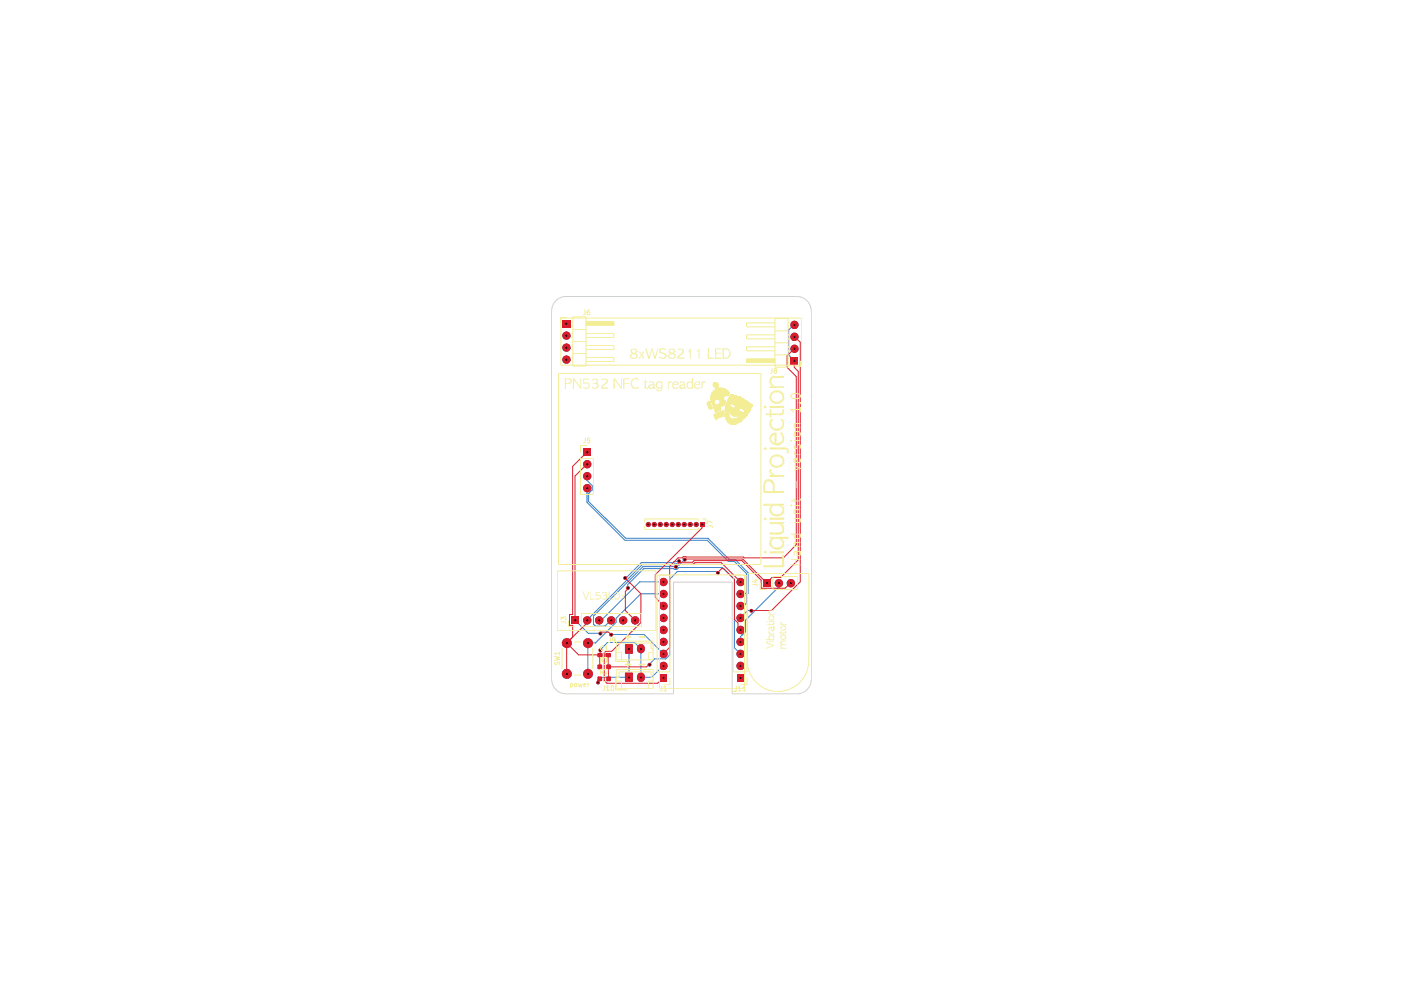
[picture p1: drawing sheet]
<svg xmlns="http://www.w3.org/2000/svg" width="297mm" height="210mm" viewBox="0 0 297 210" stroke-linecap="round" stroke-linejoin="round" font-family="sans-serif">
<g fill="none" stroke="#3b80ca" stroke-width=".21">
<path d="M168.4 68.8l-1.2 1.1v5.4l1.2 1.2M124.5 103.5v3l8 8.1h17.4l4.5 4.4h1.3l2.5 2.6v4l-.2 .3h-1M124.5 100.9v1l1.1 1.1v.9l-.8 .7v1.7l7.9 7.8h17.4l4.5 4.5h1.3l2.7 2.8v4.4l-.4 .4v1.7l-.5 .5h-.7M143.1 120h.4v.4h-.4zM143.8 118.8h.4v.4h-.4zM143.9 119l-1.1 .1-.1 .2h-6.7l-3.2 3.2h-.3M145 118.4h.4v.5h-.4zM145.1 118.6l-1.1 1.2h-.2l-.3-.3h-.5l-.2 .2h-6.7l-11.6 11.8M121.9 131.5l2.8 2.8h2.6M127.1 137.7h.4v.4h-.4zM127.1 134.1h.4v.4h-.4zM127.3 137.8l1.5-1.6h5.7l1.4 1.4v6h2.3l2.4-2.5"/>
<path d="M129.4 134.4h.4v.4h-.4zM129.5 134.5h7.1l4 4.1M132.3 122.3h.4v.5h-.4zM132.9 124.4h.4v.5h-.4zM133.1 124.6v-.6l3.4-3.4h6.3l.2 .1h.5l.3-.4h9.4l2.5 2.6v14.4l1.3 1.3M133.3 137.6v6h-5.5l-1.1 1.1M140.6 123.4h-5l-8.1 8.1h-.5M140.6 125.9h-4.7l-5.3 5.2v.8l-4.4 4.4h-1.6v6.5M143.3 120.1h-7l-10.5 10.5v1.7l.4 .5h2.1l1.2-1.3M152 121.2h.4v.5h-.4zM152.1 121.4l-.2-.2h-8.3l-1.6 1.7v16l-.9 .8h-2.3l-1.1 1.2M159.1 129.3h.4v.4h-.4z"/>
<path d="M159.3 129.5h-.8l-1.5 1.5M165.1 123.6v.9l-7 7v2.4l-1.1 1.1v1.1M126.6 144.5h.4v.5h-.4zM137.5 140.7h.4v.4h-.4z"/>
</g>
<path d="M132.8 142.9h1.2v1.5h-1.2z" fill="#3b80ca"/>
<path d="M132.8 142.8h1.1v1.6h-1.1z" fill="none" stroke="#3b80ca" stroke-width=".51"/>
<path d="M135.9 143.4v.4" fill="none" stroke="#3b80ca" stroke-width="1.7"/>
<path d="M132.8 136.9h1.2v1.5h-1.2z" fill="#3b80ca"/>
<path d="M132.8 136.8h1.1v1.5h-1.1z" fill="none" stroke="#3b80ca" stroke-width=".51"/>
<path d="M139.8 142.9h1.7v1.7h-1.7z" fill="#3b80ca"/>
<path d="M135.9 137.4v.3" fill="none" stroke="#3b80ca" stroke-width="1.7"/>
<g fill="#3b80ca">
<path d="M121.1 130.7h1.7v1.7h-1.7z"/>
<path d="M156.2 142.9h1.7v1.7h-1.7z"/>
<path d="M167.6 75.6h1.7v1.7h-1.7z"/>
<path d="M148.4 110.7h1v1h-1z"/>
<path d="M161.8 122.8h1.6v1.7h-1.6z"/>
<path d="M119.2 67.8h1.7v1.7h-1.7z"/>
<path d="M123.7 95h1.6v1.7h-1.6z"/>
<circle cx="140.7" cy="141.2" r=".89"/>
<circle cx="140.7" cy="138.6" r=".89"/>
<circle cx="140.7" cy="136.1" r=".89"/>
<circle cx="140.7" cy="133.6" r=".89"/>
<circle cx="134.7" cy="131.5" r=".89"/>
<circle cx="140.7" cy="131" r=".89"/>
<circle cx="140.7" cy="128.5" r=".89"/>
<circle cx="140.7" cy="125.9" r=".89"/>
<circle cx="140.7" cy="123.4" r=".89"/>
<circle cx="124.5" cy="131.5" r=".89"/>
<circle cx="127" cy="131.5" r=".89"/>
<circle cx="129.6" cy="131.5" r=".89"/>
<circle cx="132.1" cy="131.5" r=".89"/>
<circle cx="157" cy="141.2" r=".89"/>
<circle cx="157" cy="138.6" r=".89"/>
<circle cx="157" cy="136.1" r=".89"/>
<circle cx="157" cy="133.6" r=".89"/>
<circle cx="120.2" cy="142.9" r="1.06"/>
<circle cx="120.2" cy="136.4" r="1.06"/>
<circle cx="124.7" cy="142.9" r="1.06"/>
<circle cx="124.7" cy="136.4" r="1.06"/>
<circle cx="168.4" cy="74" r=".89"/>
<circle cx="168.4" cy="71.4" r=".89"/>
<circle cx="168.4" cy="68.9" r=".89"/>
<circle cx="147.6" cy="111.2" r=".55"/>
<circle cx="146.3" cy="111.2" r=".55"/>
<circle cx="145.1" cy="111.2" r=".55"/>
<circle cx="143.8" cy="111.2" r=".55"/>
<circle cx="142.5" cy="111.2" r=".55"/>
<circle cx="141.3" cy="111.2" r=".55"/>
<circle cx="140" cy="111.2" r=".55"/>
<circle cx="138.7" cy="111.2" r=".55"/>
<circle cx="137.5" cy="111.2" r=".55"/>
<circle cx="157" cy="131" r=".89"/>
<circle cx="157" cy="128.5" r=".89"/>
<circle cx="157" cy="125.9" r=".89"/>
<circle cx="157" cy="123.4" r=".89"/>
<circle cx="165.1" cy="123.7" r=".89"/>
<circle cx="167.7" cy="123.7" r=".89"/>
<circle cx="120.1" cy="71.2" r=".89"/>
<circle cx="120.1" cy="73.7" r=".89"/>
<circle cx="120.1" cy="76.2" r=".89"/>
<circle cx="124.5" cy="98.4" r=".89"/>
<circle cx="124.5" cy="101" r=".89"/>
<circle cx="124.5" cy="103.5" r=".89"/>
</g>
<path d="M118.1 63.5l1.2-.6h.7h49a3 3 0 0 1 3 3v78.2a3 3 0 0 1-3 3h-13.8v-23.7h-12.4v23.7h-22.8a3 3 0 0 1-3-3v-78.2a3 3 0 0 1 1.1-2.4z" fill="none" stroke="#d0d2cd" stroke-width=".21"/>
<g fill="none" stroke="#d91c2b" stroke-width=".21">
<path d="M168.4 73.9l-1.5 1.5v2.5l1.9 1.9v35.7l-2.7 2.8-20.7-.3h-.5l-.2 .3h-.9l-1.8 1.8v17.1l-1.4 1.4M168.4 71.4l1.3 1.2v50.8l-6.1 6.1h-4.3M168.4 76.5v1.4l.8 .8v40l-3.7 3.7h-1.8l-1.1 1.2-5.1-5.1-12.4 .1M124.5 98.4l-2.6 2.5v30.6M124.5 95.8l-3.1 3.1v31.4h-.7v2.3h.7v2.5l-1.3 1.2M143.1 120h.4v.4h-.4zM143.8 118.8h.4v.4h-.4zM143.9 119l.3 .2h2.6l.4-.3h10.1l4.1 4.1v1.7h5.1l1.1-1.1M145 118.4h.4v.5h-.4zM148.8 111.2v.7l-9.9 9.9v4.9l1.7 1.7M120.1 136.3l2.6 2.6h4.6M120.1 136.3v6.5"/>
<path d="M124.5 131.5v.6l-4.4 4.2M127.1 137.7h.4v.4h-.4zM127.1 134.1h.4v.4h-.4zM127.3 137.8h.1M127.3 138.9l-.1 2.5M127.3 137.8v1.1M127.3 134.3l.2-.3h1.5l.5 .5M128.9 138.9l.1 2.5M129.4 134.4h.4v.4h-.4zM132.3 122.3h.4v.5h-.4zM132.5 122.5l3.4 3.4v6.1l-6.2 6.1h-1.3l-.3 .3v5.9l.6 .6h10.7l1.2-1.2M132.9 124.4h.4v.5h-.4z"/>
<path d="M133.1 124.6v.3l-.5 .5v4.1l2 2M143.1 120.3h.1M143.1 120.3v-.2l.7-.6 3.2 .1 .3-.3h5.6l4.1 4.1M143.3 120.1l-.2 .2M152 121.2h.4v.5h-.4zM152.1 121.4l.9-.8h.4l2.3 2.3v8.4l.8 .8v.9l.5 .5M159.1 129.3h.4v.4h-.4zM126.6 144.5h.4v.5h-.4zM127.2 143.9l-.5 .5v.3M129 141.4v2.5M137.5 140.7h.4v.4h-.4zM137.7 140.9l-.6 .5h-8.1"/>
</g>
<path d="M132.8 142.9h1.2v1.5h-1.2z" fill="#d91c2b"/>
<path d="M132.8 142.8h1.1v1.6h-1.1z" fill="none" stroke="#d91c2b" stroke-width=".51"/>
<path d="M135.9 143.4v.4" fill="none" stroke="#d91c2b" stroke-width="1.7"/>
<g fill="#d91c2b">
<path d="M139.8 142.9h1.7v1.7h-1.7z"/>
<path d="M127 143.7h.5v.5h-.5z"/>
</g>
<path d="M126.9 143.7h.5v.5h-.5z" fill="none" stroke="#d91c2b" stroke-width=".51"/>
<path d="M128.8 143.7h.5v.5h-.5z" fill="#d91c2b"/>
<path d="M128.8 143.7h.5v.5h-.5z" fill="none" stroke="#d91c2b" stroke-width=".51"/>
<path d="M127 141.2h.5v.5h-.5z" fill="#d91c2b"/>
<path d="M126.9 141.1h.5v.5h-.5z" fill="none" stroke="#d91c2b" stroke-width=".51"/>
<path d="M128.8 141.2h.5v.5h-.5z" fill="#d91c2b"/>
<path d="M128.8 141.1h.5v.5h-.5z" fill="none" stroke="#d91c2b" stroke-width=".51"/>
<path d="M135.9 137.4v.3" fill="none" stroke="#d91c2b" stroke-width="1.7"/>
<g fill="#d91c2b">
<path d="M132.8 136.9h1.2v1.5h-1.2z"/>
<circle cx="140.7" cy="141.2" r=".89"/>
<circle cx="140.7" cy="138.6" r=".89"/>
<circle cx="140.7" cy="136.1" r=".89"/>
<circle cx="140.7" cy="133.6" r=".89"/>
<circle cx="140.7" cy="131" r=".89"/>
<circle cx="140.7" cy="128.5" r=".89"/>
<circle cx="140.7" cy="125.9" r=".89"/>
<circle cx="140.7" cy="123.4" r=".89"/>
</g>
<path d="M132.8 136.8h1.1v1.5h-1.1z" fill="none" stroke="#d91c2b" stroke-width=".51"/>
<g fill="#d91c2b">
<path d="M127 138.7h.6v.4h-.6z"/>
<circle cx="127" cy="131.5" r=".89"/>
<circle cx="129.6" cy="131.5" r=".89"/>
<circle cx="132.1" cy="131.5" r=".89"/>
<circle cx="134.7" cy="131.5" r=".89"/>
</g>
<path d="M126.9 138.7h.6v.4h-.6z" fill="none" stroke="#d91c2b" stroke-width=".51"/>
<path d="M128.7 138.7h.6v.4h-.6z" fill="#d91c2b"/>
<path d="M128.6 138.7h.7v.4h-.7z" fill="none" stroke="#d91c2b" stroke-width=".51"/>
<g fill="#d91c2b">
<path d="M156.2 142.9h1.7v1.7h-1.7z"/>
<path d="M121.1 130.7h1.7v1.7h-1.7z"/>
<path d="M167.6 75.6h1.7v1.7h-1.7z"/>
<path d="M148.4 110.7h1v1h-1z"/>
<path d="M161.8 122.8h1.6v1.7h-1.6z"/>
<path d="M119.2 67.8h1.7v1.7h-1.7z"/>
<path d="M123.7 95h1.6v1.7h-1.6z"/>
<circle cx="157" cy="141.2" r=".89"/>
<circle cx="157" cy="138.6" r=".89"/>
<circle cx="157" cy="136.1" r=".89"/>
<circle cx="157" cy="133.6" r=".89"/>
<circle cx="124.5" cy="131.5" r=".89"/>
<circle cx="120.2" cy="142.9" r="1.06"/>
<circle cx="120.2" cy="136.4" r="1.06"/>
<circle cx="124.7" cy="142.9" r="1.06"/>
<circle cx="124.7" cy="136.4" r="1.06"/>
<circle cx="168.4" cy="74" r=".89"/>
<circle cx="168.4" cy="71.4" r=".89"/>
<circle cx="168.4" cy="68.9" r=".89"/>
<circle cx="147.6" cy="111.2" r=".55"/>
<circle cx="146.3" cy="111.2" r=".55"/>
<circle cx="145.1" cy="111.2" r=".55"/>
<circle cx="143.8" cy="111.2" r=".55"/>
<circle cx="142.5" cy="111.2" r=".55"/>
<circle cx="141.3" cy="111.2" r=".55"/>
<circle cx="140" cy="111.2" r=".55"/>
<circle cx="138.7" cy="111.2" r=".55"/>
<circle cx="137.5" cy="111.2" r=".55"/>
<circle cx="157" cy="131" r=".89"/>
<circle cx="157" cy="128.5" r=".89"/>
<circle cx="157" cy="125.9" r=".89"/>
<circle cx="157" cy="123.4" r=".89"/>
<circle cx="165.1" cy="123.7" r=".89"/>
<circle cx="167.7" cy="123.7" r=".89"/>
<circle cx="120.1" cy="71.2" r=".89"/>
<circle cx="120.1" cy="73.7" r=".89"/>
<circle cx="120.1" cy="76.2" r=".89"/>
<circle cx="124.5" cy="98.4" r=".89"/>
<circle cx="124.5" cy="101" r=".89"/>
<circle cx="124.5" cy="103.5" r=".89"/>
</g>
<g fill="#000">
<path d="M120 68.4l.3 .2-.1 .2-.3-.2zM120 71l.3 .2-.1 .2-.3-.2zM120 73.5l.3 .2-.1 .2-.3-.2zM120 76.1l.3 .1-.1 .2-.3-.2zM168.3 76.3l.4 .2-.2 .2-.3-.2zM168.3 73.8l.4 .2-.2 .1-.3-.1zM168.3 71.2l.4 .2-.2 .2-.3-.2zM168.3 68.7l.4 .2-.2 .2-.3-.2zM124.4 95.7l.3 .2-.1 .2-.3-.2zM124.4 98.2l.3 .2-.1 .2-.3-.2zM124.4 100.8l.3 .2-.1 .2-.3-.2zM124.4 103.3l.3 .2-.1 .2-.3-.2z"/>
<path d="M137.4 111l.3 .2-.1 .2-.4-.2zM138.6 111l.3 .2-.1 .2-.3-.2zM139.9 111l.3 .2-.1 .2-.3-.2zM141.2 111l.3 .2-.1 .2-.3-.2zM142.4 111l.3 .2-.1 .2-.3-.2zM143.7 111l.3 .2-.1 .2-.3-.2zM143.9 118.8l.3 .2-.1 .2-.3-.2zM145 111l.3 .2-.1 .2-.3-.2zM145.1 118.5l.3 .2-.1 .1-.4-.1zM146.2 111l.4 .2-.2 .2-.3-.2zM147.5 111l.3 .2-.1 .2-.3-.2zM148.8 111l.3 .2-.1 .2-.3-.2z"/>
<path d="M120.1 136.2l.3 .2-.1 .1-.3-.1zM121.9 131.3l.3 .2-.1 .2-.3-.2zM124.4 131.3l.3 .2-.1 .2-.3-.2zM124.6 136.2l.3 .2-.1 .1-.3-.1zM126.9 131.3l.4 .2-.2 .2-.3-.2zM127.2 137.7l.3 .2-.1 .2-.3-.2zM127.2 134.1l.3 .2-.1 .2-.3-.2zM129.5 131.3l.3 .2-.1 .2-.3-.2zM129.5 134.4l.3 .2-.1 .2-.3-.2zM132 131.3l.3 .2-.1 .2-.3-.2zM132.4 122.4l.4 .2-.2 .1-.3-.1zM133 124.5l.3 .2-.1 .2-.3-.2z"/>
<path d="M133.3 137.4l.3 .2-.1 .2-.3-.2zM134.6 131.3l.3 .2-.1 .2-.3-.2zM135.8 137.4l.3 .2-.1 .2-.3-.2zM140.6 138.5l.3 .1-.1 .2-.3-.2zM140.6 135.9l.3 .2-.1 .2-.3-.2zM140.6 133.4l.3 .2-.1 .1-.3-.1zM140.6 130.8l.3 .2-.1 .2-.3-.2zM140.6 128.3l.3 .2-.1 .2-.3-.2zM140.6 125.8l.3 .1-.1 .2-.3-.2zM140.6 123.2l.3 .2-.1 .2-.3-.2zM143.2 120l.3 .2-.1 .2-.3-.2zM152.1 121.3l.3 .2-.1 .1-.3-.1z"/>
<path d="M156.9 138.5l.3 .1-.1 .2-.3-.2zM156.9 135.9l.3 .2-.1 .2-.3-.2zM156.9 133.4l.3 .2-.1 .1-.3-.1zM156.9 130.8l.3 .2-.1 .2-.3-.2zM156.9 128.3l.3 .2-.1 .2-.3-.2zM156.9 125.8l.3 .1-.1 .2-.3-.2zM156.9 123.2l.3 .2-.1 .2-.3-.2zM159.2 129.3l.3 .2-.1 .2-.3-.2zM162.5 123.5l.3 .2-.1 .1-.3-.1zM165 123.5l.4 .2-.2 .1-.3-.1zM167.6 123.5l.3 .2-.1 .1-.3-.1zM120.1 142.7l.3 .2-.1 .2-.3-.2z"/>
<path d="M124.6 142.7l.3 .2-.1 .2-.3-.2zM126.7 144.5l.3 .2-.1 .2-.3-.2zM133.3 143.4l.3 .2-.1 .2-.3-.2zM135.8 143.4l.3 .2-.1 .2-.3-.2zM137.6 140.7l.3 .2-.1 .2-.3-.2zM140.6 143.5l.3 .2-.1 .2-.3-.2zM140.6 141l.3 .2-.1 .2-.3-.2zM156.9 143.5l.3 .2-.1 .2-.3-.2zM156.9 141l.3 .2-.1 .2-.3-.2z"/>
</g>
<g fill="none" stroke="#f3ed95" stroke-width=".21">
<path d="M117.6 139.2l1 .2-.7 .2 .7 .2-1 .2M118.6 138.5h-1l.3 .4M118.6 138.3v.6M119 131.8h.8l.2 .4M119 131.4v-.6l.4 .3 .1-.3h.4v.6M119.2 137.4v4.5M120.5 131.5v1.4h1.5M121.7 136.1h1.5M123.2 130.1h12.8v2.8h-12.8zM130.5 137.7v2.6h2.5M130.8 138.4h1v1.5M130.8 135.9h7.7v4h-7.7z"/>
<path d="M131.3 136.4h6.7v1.2h.5M138.5 138.4h-1v1.5M139.3 122h2.7v20.5h-2.7zM117.7 140.4v.5h.3l.2-.5h.3v.5M127.3 142.5l.5-.1 .1-.2-.1-.3h-.5v1M127.6 142.5l.3 .4M127.9 143.5h.5M127.9 140.9h.5M127.9 141.9h.5M128.3 142h.6v.3l-.6 .6h.6M131.3 142.5v1.1"/>
</g>
<path d="M132.6 135h1.1M133.1 134.5v1.1M135.6 135h1.1M132.6 140.9h1.1M133.1 140.3v1.1M135.6 140.9h1.1" fill="none" stroke="#f3ed95" stroke-width=".34"/>
<g fill="#f3ed95">
<path d="M123.5 125.4h.2l.5 1.5z"/>
<path d="M124.8 125.4h.1l-.7 1.5z"/>
<path d="M124.9 125.4l-.6 1.7h-.1z"/>
<path d="M123.5 125.4l.7 1.5v.2z"/>
<path d="M124.9 125.4l-.7 1.7z"/>
<path d="M125.1 125.4l.1 1.6z"/>
<path d="M125.2 127h.8v.1z"/>
<path d="M125.1 125.4v1.7z"/>
<path d="M125.2 127l.8 .1h-.9z"/>
<path d="M126.3 125.5h.9v.2z"/>
<path d="M126.4 126.2l.2-.1z"/>
<path d="M127 126.1l.2 .2z"/>
<path d="M127.2 126.3l.1 .1z"/>
<path d="M127.3 126.4l.1 .1z"/>
<path d="M127.4 126.5l-.1 .3z"/>
<path d="M127.3 126.8l-.1 .2z"/>
<path d="M127 127h.2z"/>
<path d="M126.8 127.1l.2-.1z"/>
<path d="M126.5 127l.3 .1z"/>
<path d="M126.3 127h.2z"/>
<path d="M126.3 126.8l.1 .1-.1 .1z"/>
<path d="M126.3 126.4l.2-.1z"/>
<path d="M126.3 125.5l.9 .2h-.8z"/>
<path d="M126.4 126.2l.5-.1z"/>
<path d="M126.9 126.1l.3 .2z"/>
<path d="M127.2 126.3l.2 .2z"/>
<path d="M127.4 126.5l-.2 .5z"/>
<path d="M126.8 127.1l.4-.1z"/>
<path d="M126.3 127l.5 .1z"/>
<path d="M126.3 126.4l.3-.1z"/>
<path d="M126.3 125.5l.1 .2-.1 .7z"/>
<path d="M126.4 126.2l.5-.1 .3 .2z"/>
<path d="M127.2 126.3l.2 .2-.2 .5z"/>
<path d="M126.4 125.7v.5l-.1 .2z"/>
<path d="M126.3 126.4l.1-.2 .2 .1z"/>
<path d="M126.4 126.2l.3 .1z"/>
<path d="M126.6 127l.2 .1z"/>
<path d="M126.4 126.2h.4z"/>
<path d="M126.7 127l.1 .1z"/>
<path d="M126.4 126.2l.5 .1z"/>
<path d="M126.8 127h.4l-.4 .1z"/>
<path d="M126.4 126.2l.8 .1z"/>
<path d="M127 126.3h.2z"/>
<path d="M127 126.9l.2 .1h-.2z"/>
<path d="M127.1 126.4l.1-.1z"/>
<path d="M127.1 126.8l.1 .2-.2-.1z"/>
<path d="M127.1 126.8l.1 .2z"/>
<path d="M127.2 126.3v.2z"/>
<path d="M127.1 126.8l.1-.1v.3z"/>
<path d="M128.5 125.5l.1 .2z"/>
<path d="M128.6 125.7l.1 .1z"/>
<path d="M128.5 126.2l.2-.1z"/>
<path d="M128.6 126.3l.1 .1z"/>
<path d="M128.7 126.8l-.1 .2z"/>
<path d="M128.4 127.1l.2-.1z"/>
<path d="M127.8 127l.2 .1z"/>
<path d="M127.7 126.8l.1 .2z"/>
<path d="M127.9 126.2l.2 .2h-.2z"/>
<path d="M127.7 125.6v.3z"/>
<path d="M127.7 125.6l.3-.1z"/>
<path d="M128.3 125.5l.3 .2z"/>
<path d="M128.6 125.7l.1 .2z"/>
<path d="M128.7 125.9l-.2 .3z"/>
<path d="M128.4 126.3l.3 .1z"/>
<path d="M128.7 126.4v.2z"/>
<path d="M128.7 126.6l-.1 .4z"/>
<path d="M128.1 127.1l.5-.1z"/>
<path d="M127.8 127l.3 .1z"/>
<path d="M127.9 126.2l.4 .2z"/>
<path d="M127.7 125.6l.3 .1-.2 .1z"/>
<path d="M127.7 125.6l.6-.1z"/>
<path d="M128.3 125.5l.4 .4z"/>
<path d="M128.7 125.9l-.3 .4z"/>
<path d="M128.4 126.3l.3 .1v.2z"/>
<path d="M127.8 127h.8l-.5 .1z"/>
<path d="M127.8 126.9l.2 .1h-.2z"/>
<path d="M127.9 126.2l.5 .2z"/>
<path d="M127.7 125.6l.3 .1z"/>
<path d="M127.8 127h.3z"/>
<path d="M127.7 125.6l.4 .1z"/>
<path d="M128.1 126.2l.4 .2z"/>
<path d="M127.7 125.6h.4z"/>
<path d="M127.8 127h.8z"/>
<path d="M128.2 126.2l.3 .2z"/>
<path d="M128.1 125.6l.2-.1v.2z"/>
<path d="M128.3 125.5l.1 .2z"/>
<path d="M128.3 126.2l.3 .3z"/>
<path d="M128.4 127h.2z"/>
<path d="M128.3 125.5l.2 .3z"/>
<path d="M128.7 126.6l-.1 .4-.1-.1z"/>
<path d="M128.5 126.8l.2-.2z"/>
<path d="M128.5 125.8l.2 .1z"/>
<path d="M128.5 125.9h.2z"/>
<path d="M128.6 126.7l.1-.1z"/>
<path d="M128.6 126.6h.1z"/>
<path d="M128.5 126l.2-.1z"/>
<path d="M128.6 126.5l.1 .1z"/>
<path d="M128.4 126.1l.3-.2z"/>
<path d="M128.4 126.3l.3 .3z"/>
<path d="M128.4 126.1l.3-.2-.3 .4z"/>
<path d="M128.4 126.1v.2z"/>
<path d="M129.1 125.4h.1v1.6z"/>
<path d="M129.2 127h.8v.1z"/>
<path d="M129.1 125.4l.1 1.6-.1 .1z"/>
<path d="M129.2 127l.8 .1h-.9z"/>
<path d="M130.9 125.5l.2 .1z"/>
<path d="M131.1 125.6l.2 .1z"/>
<path d="M131.3 125.7l.1 .2z"/>
<path d="M131.4 125.9v.3z"/>
<path d="M131.4 126.4v.3z"/>
<path d="M131.3 126.8l.1-.1z"/>
<path d="M131.3 126.9l-.2 .1z"/>
<path d="M130.9 127.1l.2-.1z"/>
<path d="M130.6 127l.2 .1z"/>
<path d="M130.4 126.9l.2 .1z"/>
<path d="M130.3 126.7l.1 .2z"/>
<path d="M130.3 126.4v.3z"/>
<path d="M130.3 126.3h.1l-.1 .1z"/>
<path d="M130.3 126.3l.1-.1z"/>
<path d="M130.3 126v-.1v.3z"/>
<path d="M130.4 125.7l-.1 .2z"/>
<path d="M130.5 125.6l-.1 .1z"/>
<path d="M130.6 125.6l.2-.1z"/>
<path d="M130.8 125.5l.3 .1z"/>
<path d="M131.1 125.6l.3 .3z"/>
<path d="M131.4 125.9v.5z"/>
<path d="M131.4 126.4l-.1 .5z"/>
<path d="M130.9 127.1l.4-.2z"/>
<path d="M130.6 127l.3 .1z"/>
<path d="M130.3 126.7l.3 .3z"/>
<path d="M130.3 126.4l.1-.1-.1 .4z"/>
<path d="M130.4 126l-.1 .3z"/>
<path d="M130.3 125.9v.4z"/>
<path d="M130.4 125.7l.2-.1-.3 .3z"/>
<path d="M130.6 125.6h.5z"/>
<path d="M131.1 125.6l.3 .3v.5z"/>
<path d="M131.4 126.4l-.1 .5-.4 .2z"/>
<path d="M130.4 126.3l-.1 .4z"/>
<path d="M130.5 125.9l-.2 .4z"/>
<path d="M130.6 125.6l-.3 .7z"/>
<path d="M130.4 126.4l-.1 .3z"/>
<path d="M130.4 126.6l.2 .4-.3-.3z"/>
<path d="M130.4 126.6l.2 .4z"/>
<path d="M130.6 125.6l-.1 .3z"/>
<path d="M130.5 126.7l.1 .3z"/>
<path d="M130.5 126.8l.1 .2z"/>
<path d="M130.6 125.6l.1 .1z"/>
<path d="M130.6 125.6l.2 .1z"/>
<path d="M130.6 126.9l.3 .2-.3-.1z"/>
<path d="M130.6 125.6h.3z"/>
<path d="M130.6 126.9l.3 .2z"/>
<path d="M130.6 125.6l.3 .1z"/>
<path d="M130.7 127l.2 .1z"/>
<path d="M130.8 127l.1 .1z"/>
<path d="M130.9 125.7l.2-.1z"/>
<path d="M130.9 127v.1z"/>
<path d="M131 125.7l.1-.1z"/>
<path d="M131 125.7l.1-.1v.2z"/>
<path d="M131 126.9l-.1 .2z"/>
<path d="M131.1 125.6l.1 .3z"/>
<path d="M131.4 126.4l-.5 .7z"/>
<path d="M131.1 125.6l.1 .4z"/>
<path d="M131.4 126.4l-.3 .5z"/>
<path d="M131.1 125.6l.3 .8z"/>
<path d="M131.4 126.4l-.2 .4z"/>
<path d="M131.2 126l.2 .4z"/>
<path d="M131.2 126.5l.2-.1-.2 .3z"/>
<path d="M131.3 126.1l.1 .3z"/>
<path d="M131.2 126.5l.2-.1z"/>
<path d="M131.3 126.3l.1 .1h-.1z"/>
<path d="M131.7 125.9h.2l.2 .5z"/>
<path d="M132.4 125.9h.1l-.4 .5z"/>
<path d="M132.2 126.4l.4 .7h-.1z"/>
<path d="M132.1 126.6l-.3 .5h-.2z"/>
<path d="M131.7 125.9l.4 .5h-.1z"/>
<path d="M132.1 126.4l.4-.5-.3 .5z"/>
<path d="M132.2 126.4l.3 .7-.4-.5z"/>
<path d="M132 126.4l.1 .2-.5 .5z"/>
<path d="M132.1 126.4h.1h-.2z"/>
<path d="M132 126.4h.2l-.1 .2z"/>
</g>
<g fill="none" stroke="#f3ed95" stroke-width=".21">
<path d="M158.3 76.1h6v.8h-6zM163.7 78.1v.9l-.4 .2M164.3 68.5h-6v.8h6M164.3 71h-6v.8h6M164.3 73.5h-6v.9h6M164.3 72.7h2.8M164.3 70.1h2.8M164.3 75.2h2.8M164.3 78.6h-.1l-.1-.3 .4-.2 .2 .2-.1 .3h-.3l-.2 .2 .2 .4 .4-.2-.2-.4M167.1 76.1h.2M167.1 76.9h.2M167.1 68.5h.2"/>
<path d="M167.1 71h.2M167.1 69.3h.2M167.1 73.5h.2M167.1 71.8h.2M167.1 74.4h.2M169.7 76.5v1.3h-1.3M118.2 121h20.9v12.6h-20.9zM125.7 137.4v4.5M127.3 140h.5l.1-.2-.1-.4h-.5v1.1M127.6 140l.3 .5M127.9 137l-.3-.1-.3 .3v.5l.3 .2 .3-.1M128 138.4h.3"/>
<path d="M128 139.4h.3M128.3 139.7l.3-.3v1.1M128.3 137.2l.3-.3v1M128.3 137.9h.6M120.9 145l.3-.1 .3 .3-.2 .4h-.4M120.9 144.9v1M121.7 143.1h1.5M121.9 145h.4l-.1 .6h-.3zM122.6 144.9l.2 .7 .3-.4 .1 .4 .2-.7M123.7 145.2h.5l-.1-.3-.4 .2v.4l.5 .1M124.7 144.9v.7M124.9 144.9l-.2 .1v.2"/>
<path d="M128.3 140.5h.6"/>
</g>
<path d="M158.2 76h6.1v.9h-6.1z" fill-rule="evenodd" fill="#f3ed95"/>
<g fill="none" stroke="#f3ed95" stroke-width=".21">
<path d="M164.3 67.5h2.8v10.4h-2.8zM167.7 93.4h.2M167.9 83.6l.2-.1a1.44 1.44 0 0 1 1.6 .4v.2a1.38 1.38 0 0 1-2 0zM168.4 98.8l1.3 .5-1.3 .4M168.4 95.7l.3 .6M168.4 96.3h1.3M168.4 93.4h1.3M168.4 90.6h1.3M168.4 94.4v.5l.3 .2a.63 .63 0 0 0 .4-.7h.5v.7M168.7 91.5a1.03 1.03 0 0 1 1 .4l-.1 .5-.3 .2h-.6a.53 .53 0 0 1-.3-.9zM169.5 85.4h.2l-.1 .2-.1-.2h.2M169.6 97.2l.1 .6-.3 .3-1-.1v-.8h.5l.1 .9"/>
<path d="M169.7 89.8h-1.1a.52 .52 0 0 0-.1 .8M169.7 86.8h-2l.6 .6M169.7 86.3v1.1M167.7 107.1h.2M167.7 119.8h2M167.7 118.7h2M167.7 113.2h2M168.4 115.9h1.3M168.4 109.9h1.3M168.4 108.9h1.3M168.4 107.1h1.3M168.4 105.7v.8"/>
<path d="M168.4 113.2v.6l.3 .4h.6l.3-.2v-.8M168.6 118.7v1.1M168.9 116.9l.1 .8 .2 .1 .4-.1v-.8M169 102v1.5M169.5 109.9a.44 .44 0 0 1 .2 .5 .44 .44 0 0 1-.3 .4h-1M169.7 116.9l-1.3 .1v.7M169.7 115h-1.1a.52 .52 0 0 0-.1 .9M169.7 108.1h-1.1a.52 .52 0 0 0-.1 .8M169.7 105.7l-.1 .4-.2 .1h-1.7"/>
</g>
<path d="M166 117.6v2.7M161.8 120.1h4.4" fill="none" stroke="#f3ed95" stroke-width=".42"/>
<g fill="#f3ed95">
<path d="M162.3 116.8l.2 .2z"/>
<path d="M162.3 117.3l.2-.1z"/>
<path d="M162 117.2l.1 .1z"/>
<path d="M161.9 117.1l.1 .1z"/>
<path d="M161.9 117l.1-.1z"/>
<path d="M162 116.9l.3-.1z"/>
<path d="M162.3 116.8l.2 .4z"/>
<path d="M162.1 117.3l.4-.1z"/>
<path d="M161.9 117.1l.2 .2z"/>
<path d="M162 116.9l.3-.1-.4 .3z"/>
<path d="M162.3 116.8l.2 .4-.4 .1z"/>
<path d="M161.9 117.1l.4-.3-.2 .5z"/>
</g>
<path d="M163.2 117.1h3M163.2 114h4" fill="none" stroke="#f3ed95" stroke-width=".42"/>
<g fill="#f3ed95">
<path d="M165.7 114.3l.4 .3z"/>
<path d="M166.1 114.6l.1 .3z"/>
<path d="M166.2 115.4l-.1 .6z"/>
<path d="M165.7 116.3l.4-.3z"/>
<path d="M165.1 116.5l.6-.2z"/>
<path d="M163.9 116.3l.6 .2z"/>
<path d="M163.4 116l.5 .3z"/>
<path d="M163.2 115.6l.2 .4z"/>
<path d="M163.1 115.1l.1 .5z"/>
<path d="M163.1 115.1l.4-.2v.2z"/>
<path d="M163.2 114.7l-.1 .4z"/>
<path d="M163.4 114.4l-.2 .3z"/>
<path d="M163.2 113.8l.3 .5-.3-.2z"/>
</g>
<path d="M163.2 114h4" fill="none" stroke="#f3ed95" stroke-width=".42"/>
<g fill="#f3ed95">
<path d="M165.7 114.3l.5 .6z"/>
<path d="M166.2 114.9l-.1 1.1z"/>
<path d="M165.1 116.5l1-.5z"/>
<path d="M163.9 116.3l1.2 .2h-.6z"/>
<path d="M163.2 115.6l.7 .7z"/>
<path d="M163.1 115.1h.4l-.3 .5z"/>
<path d="M163.6 114.6l-.1 .3-.4 .2z"/>
<path d="M163.4 114.4l-.3 .7z"/>
<path d="M163.9 116.3l2.2-.3-1 .5z"/>
<path d="M163.5 115.1l-.3 .5z"/>
<path d="M163.8 114.4l-.7 .7z"/>
<path d="M163.4 114.4l.1-.1-.4 .8z"/>
<path d="M163.2 115.6l.3-.3 .4 1z"/>
<path d="M163.5 114.3l.3 .1-.7 .7z"/>
<path d="M163.5 115.3l.4 1z"/>
<path d="M163.5 114.3h.5l-.2 .1z"/>
<path d="M163.6 115.4l.3 .9z"/>
<path d="M163.2 113.8l.8 .5h-.5z"/>
<path d="M163.7 115.6l.2 .2v.5z"/>
<path d="M163.2 113.8l1.5 .5h-.7z"/>
<path d="M163.9 115.8l.1 .2-.1 .3z"/>
<path d="M163.2 113.8l1.8 .5z"/>
<path d="M164 116h.3l-.4 .3z"/>
</g>
<path d="M163.2 114h2.5" fill="none" stroke="#f3ed95" stroke-width=".42"/>
<g fill="#f3ed95">
<path d="M163.9 116.3l.6-.3z"/>
<path d="M165 114.3h.7z"/>
<path d="M163.9 116.3l.6-.3 .2 .1z"/>
<path d="M165.2 114.3h.5l-.2 .1z"/>
<path d="M163.9 116.3l1.1-.3z"/>
<path d="M165.5 114.4l.2-.1v.2z"/>
</g>
<path d="M163.9 116.1h2.2" fill="none" stroke="#f3ed95" stroke-width=".34"/>
<g fill="#f3ed95">
<path d="M165.7 114.3l.1 .5-.1-.3z"/>
<path d="M165 116h1.1z"/>
<path d="M165.7 114.3l.2 .6z"/>
<path d="M165.2 116h.9z"/>
<path d="M165.7 114.3l.5 .6h-.3z"/>
<path d="M165.4 116l.3-.2 .4 .2z"/>
<path d="M165.9 114.9h.3l-.3 .3z"/>
<path d="M165.7 115.6l.4 .4-.4-.2z"/>
<path d="M165.9 115.2l.3-.3-.3 .5z"/>
<path d="M166.2 114.9l-.1 1.1-.4-.4z"/>
<path d="M166.2 114.9l-.4 .5z"/>
<path d="M166.2 114.9l-.5 .7z"/>
</g>
<path d="M163.2 110.9h3" fill="none" stroke="#f3ed95" stroke-width=".34"/>
<g fill="#f3ed95">
<path d="M165.7 111.1l.4 .4z"/>
<path d="M166.1 111.5l.1 .5z"/>
<path d="M166.2 112.5l-.1 .3z"/>
<path d="M166.1 112.8l-.3 .4z"/>
<path d="M165.4 113.3l.4-.1z"/>
<path d="M163.2 112.9h1.9l-1.9 .4z"/>
<path d="M163.2 110.7l1.6 .4h-1.6z"/>
</g>
<path d="M163.2 110.9h3" fill="none" stroke="#f3ed95" stroke-width=".42"/>
<g fill="#f3ed95">
<path d="M165.7 111.1l.4 .4 .1 .5z"/>
<path d="M166.2 112l-.1 .8z"/>
<path d="M165.4 113.3l.7-.5-.3 .4z"/>
</g>
<path d="M163.2 113.1h2.2" fill="none" stroke="#f3ed95" stroke-width=".42"/>
<g fill="#f3ed95">
<path d="M163.2 110.7l1.8 .4z"/>
<path d="M165.7 111.1l.5 .9-.1 .8z"/>
<path d="M165.1 112.9l1-.1-.7 .5z"/>
</g>
<path d="M163.2 110.9h2.5" fill="none" stroke="#f3ed95" stroke-width=".42"/>
<g fill="#f3ed95">
<path d="M165.1 112.9l1-.1z"/>
<path d="M165 111.1h.7z"/>
<path d="M165.3 112.9l.8-.1z"/>
<path d="M165.2 111.2l.5-.1-.3 .2z"/>
<path d="M165.5 112.8h.6z"/>
<path d="M165.4 111.3l.3-.2-.1 .4z"/>
<path d="M165.7 112.6l.4 .2-.4-.1z"/>
<path d="M165.7 111.1v.4h-.1z"/>
<path d="M165.8 112.5l.3 .3-.4-.2z"/>
<path d="M165.7 111.1l.1 .6z"/>
<path d="M165.9 112.3l.2 .5-.3-.3z"/>
<path d="M165.7 111.1l.2 .9z"/>
<path d="M165.9 112.1l.2 .7z"/>
<path d="M165.7 111.1l.4 1.7z"/>
<path d="M165.9 112l.2 .8z"/>
<path d="M162.3 109.8l.2 .1z"/>
<path d="M162.5 110.1l-.2 .2z"/>
<path d="M162 110.2l.1 .1z"/>
<path d="M161.9 110l.1 .2z"/>
<path d="M162 109.9l-.1 .1z"/>
<path d="M162 109.9l.3-.1z"/>
<path d="M162.3 109.8l.2 .3z"/>
<path d="M162.1 110.3l.4-.2z"/>
<path d="M161.9 110l.2 .3z"/>
<path d="M162 109.9l.3-.1-.4 .2z"/>
<path d="M162.3 109.8l.2 .3-.4 .2z"/>
<path d="M161.9 110l.4-.2-.2 .5z"/>
</g>
<path d="M163.2 110h3" fill="none" stroke="#f3ed95" stroke-width=".42"/>
<path d="M161.8 107h4.4" fill="none" stroke="#f3ed95" stroke-width=".34"/>
<g fill="#f3ed95">
<path d="M165.7 107.2l.4 .3z"/>
<path d="M166.1 107.5l.1 .4z"/>
<path d="M166.2 108.4l-.1 .5z"/>
<path d="M165.6 109.3l.5-.4z"/>
<path d="M165.1 109.4l.5-.1z"/>
<path d="M164.4 109.4h.7z"/>
<path d="M163.9 109.3l.5 .1z"/>
<path d="M163.4 108.9l.5 .4z"/>
<path d="M163.2 108.5l.2 .4z"/>
<path d="M163.1 108.1l.1 .4z"/>
<path d="M163.1 108.1l.4-.3v.3z"/>
<path d="M163.2 107.7l-.1 .4z"/>
<path d="M163.3 107.4l.1-.2-.2 .5z"/>
<path d="M161.8 106.8l1.6 .4h-1.6z"/>
</g>
<path d="M161.8 107h4.4" fill="none" stroke="#f3ed95" stroke-width=".42"/>
<g fill="#f3ed95">
<path d="M165.7 107.2l.4 .3 .1 .4z"/>
<path d="M166.2 107.9l-.1 1z"/>
<path d="M165.1 109.4l1-.5z"/>
<path d="M163.9 109.3l1.2 .1z"/>
<path d="M163.2 108.5l.7 .8z"/>
<path d="M163.1 108.1h.4l-.3 .4z"/>
<path d="M163.1 108.1l.5-.4z"/>
<path d="M163.4 107.2l-.3 .9z"/>
</g>
<path d="M161.8 107h3.9" fill="none" stroke="#f3ed95" stroke-width=".42"/>
<g fill="#f3ed95">
<path d="M163.9 109.3l2.2-.4-1 .5z"/>
<path d="M163.5 108.1l-.3 .4z"/>
<path d="M163.1 108.1l.6-.6z"/>
<path d="M163.2 108.5l.3-.3 .4 1.1z"/>
<path d="M163.9 107.2l-.8 .9z"/>
<path d="M163.5 108.2l.4 1.1z"/>
<path d="M163.4 107.2h.5l-.8 .9z"/>
<path d="M163.6 108.5l.3 .8z"/>
<path d="M163.7 108.7l.2 .1v.5z"/>
<path d="M163.9 108.8l.1 .1-.1 .4z"/>
<path d="M164 108.9l.3 .1-.4 .3z"/>
<path d="M165 107.2h.7z"/>
<path d="M163.9 109.3l.6-.3z"/>
<path d="M165.2 107.3l.5-.1-.3 .2z"/>
<path d="M163.9 109.3l.6-.3 .2 .1z"/>
<path d="M165.4 107.4l.3-.2-.1 .3z"/>
<path d="M163.9 109.3l1.1-.3z"/>
<path d="M165.7 107.2v.5l-.1-.2z"/>
</g>
<path d="M163.9 109.1h2.2" fill="none" stroke="#f3ed95" stroke-width=".34"/>
<g fill="#f3ed95">
<path d="M165.7 107.2l.1 .5z"/>
<path d="M165 109l1.1-.1z"/>
<path d="M165.7 107.2l.2 .7z"/>
<path d="M165.2 109l.9-.1z"/>
<path d="M165.7 107.2l.5 .7h-.3z"/>
<path d="M165.4 108.9l.2-.1 .5 .1z"/>
<path d="M165.9 107.9h.3l-.3 .2z"/>
<path d="M165.7 108.6l.4 .3-.5-.1z"/>
<path d="M165.9 108.1l.3-.2-.3 .4z"/>
<path d="M166.2 107.9l-.1 1-.4-.3z"/>
<path d="M166.2 107.9l-.4 .5z"/>
<path d="M166.2 107.9l-.5 .7z"/>
<path d="M162.7 101.6h.6z"/>
<path d="M163.3 101.6l.4 .2z"/>
<path d="M163.7 101.8l.3 .4z"/>
<path d="M164 102.2l.2 .5z"/>
</g>
<path d="M164.2 104.3h2" fill="none" stroke="#f3ed95" stroke-width=".42"/>
<g fill="#f3ed95">
<path d="M161.8 103.1h.4l-.4 1.4z"/>
<path d="M161.8 103.1l.5-.3-.1 .3z"/>
<path d="M162 102.2l-.2 .5z"/>
<path d="M162.2 101.9l.1-.1-.3 .4z"/>
<path d="M162.5 101.6h.2l-.4 .2z"/>
<path d="M162.7 101.6l1 .2z"/>
<path d="M163.7 101.8l.5 .9z"/>
</g>
<path d="M161.8 104.3h4.4" fill="none" stroke="#f3ed95" stroke-width=".42"/>
<g fill="#f3ed95">
<path d="M162.2 103.1v1l-.4 .4z"/>
<path d="M162.3 102.7v.1l-.5 .3z"/>
<path d="M162 102.2l-.2 .9z"/>
<path d="M162 102.2l.7-.6z"/>
<path d="M162.7 101.6l1 .2 .5 .9z"/>
</g>
<path d="M161.8 104.3h2.1" fill="none" stroke="#f3ed95" stroke-width=".42"/>
<g fill="#f3ed95">
<path d="M162.3 102.5l-.5 .6z"/>
<path d="M162 102.2l.7-.6-.9 1.5z"/>
</g>
<path d="M161.8 104.3h2.4" fill="none" stroke="#f3ed95" stroke-width=".42"/>
<g fill="#f3ed95">
<path d="M162.4 102.3l-.6 .8z"/>
<path d="M164.2 102.7v1.4h-.3z"/>
<path d="M162.7 101.6l-.3 .7-.6 .8z"/>
<path d="M164.2 102.7l-.3 1.4v-1z"/>
<path d="M162.7 101.6l-.3 .7z"/>
<path d="M163.8 102.8l.4-.1-.3 .4z"/>
<path d="M162.7 101.6l.1 .5-.2 .1z"/>
<path d="M163.7 102.6l.5 .1-.4 .1z"/>
<path d="M162.7 101.6l.3 .5h-.2z"/>
<path d="M163.6 102.4l.6 .3z"/>
<path d="M162.7 101.6l.5 .5h-.2z"/>
<path d="M163.5 102.2l.7 .5z"/>
<path d="M162.7 101.6l.7 .6z"/>
<path d="M162.7 101.6l1.5 1.1z"/>
<path d="M162.7 101.6l.8 .6z"/>
<path d="M163.2 99.5l.4 .1z"/>
<path d="M164.7 100.7h1.5v.4z"/>
</g>
<path d="M163.2 100.9h3" fill="none" stroke="#f3ed95" stroke-width=".42"/>
<g fill="#f3ed95">
<path d="M163.4 100.5l.3 .2z"/>
<path d="M163.2 100l.2 .5z"/>
<path d="M163.2 99.5l.4 .1-.4 .1z"/>
<path d="M164.5 100.7l1.7 .4z"/>
</g>
<path d="M163.2 100.9h3" fill="none" stroke="#f3ed95" stroke-width=".42"/>
<g fill="#f3ed95">
<path d="M163.2 100l.5 .7-.3-.2z"/>
<path d="M163.2 99.7l.4-.1-.4 .4z"/>
</g>
<path d="M163.7 100.9h2.5" fill="none" stroke="#f3ed95" stroke-width=".42"/>
<g fill="#f3ed95">
<path d="M163.6 99.6l-.4 .4z"/>
<path d="M163.7 100.7h.8z"/>
<path d="M163.2 100l.3-.3z"/>
<path d="M164 100.5l.2 .1-.5 .1z"/>
<path d="M163.8 100.4l.2 .1-.3 .2z"/>
<path d="M163.2 100l.3-.2v.2z"/>
<path d="M163.6 100.2l.2 .2-.1 .3z"/>
<path d="M163.2 100h.3l.2 .7z"/>
<path d="M163.5 100l.2 .7z"/>
<path d="M164.4 96.4h.7z"/>
<path d="M165.1 96.4l.6 .2z"/>
<path d="M165.7 96.6l.4 .4z"/>
<path d="M166.1 97l.1 .5z"/>
<path d="M166.2 98l-.1 .5z"/>
<path d="M166.1 98.5l-.4 .4z"/>
<path d="M165.2 99.1l.5-.2z"/>
<path d="M164.7 99.2l.5-.1z"/>
<path d="M164.1 99.1l.6 .1z"/>
<path d="M163.6 98.8l.5 .3z"/>
<path d="M163.3 98.3l.3 .5z"/>
<path d="M163.1 97.7l.2 .6z"/>
<path d="M163.1 97.7l.4-.1v.1z"/>
<path d="M163.3 97.2l-.2 .5z"/>
<path d="M163.6 96.7l-.3 .5z"/>
<path d="M163.6 96.7l.5-.2z"/>
<path d="M164.1 96.5l1-.1z"/>
<path d="M165.1 96.4l.6 .2 .4 .4z"/>
<path d="M166.1 97l.1 1z"/>
<path d="M166.2 98l-.1 .5-.4 .4z"/>
<path d="M164.7 99.2l1-.3z"/>
<path d="M163.6 98.8l1.1 .4z"/>
<path d="M163.1 97.7l.5 1.1z"/>
<path d="M163.1 97.7h.4v.3z"/>
<path d="M163.1 97.7l.5-.3z"/>
<path d="M163.6 96.7l-.5 1z"/>
<path d="M163.6 96.7l.5-.2 1-.1z"/>
<path d="M164.7 99.2l1.5-1.2-.5 .9z"/>
<path d="M163.1 97.7l.4 .3 .1 .8z"/>
<path d="M163.1 97.7l.6-.5z"/>
<path d="M163.5 98l.1 .8z"/>
<path d="M163.1 97.7l.7-.6z"/>
<path d="M163.6 98.2v.6z"/>
<path d="M163.6 96.7l.2 .4-.7 .6z"/>
<path d="M163.7 98.3l-.1 .5z"/>
<path d="M163.6 96.7l.4 .3-.2 .1z"/>
<path d="M163.8 98.4l.9 .8-1.1-.4z"/>
<path d="M163.6 96.7l.6 .1-.2 .2z"/>
<path d="M163.8 98.4l.9 .8z"/>
<path d="M163.6 96.7l.9 .1z"/>
<path d="M164 98.6l.7 .6z"/>
<path d="M163.6 96.7h1.1z"/>
<path d="M164.2 98.7l.3 .1 .2 .4z"/>
<path d="M163.6 96.7l1.5-.3-.4 .3z"/>
<path d="M164.5 98.8h.2v.4z"/>
<path d="M165.1 96.4l-.1 .4-.3-.1z"/>
<path d="M164.7 98.8h.3l-.3 .4z"/>
<path d="M165.1 96.4l.1 .4h-.2z"/>
<path d="M165 98.8l.2-.1-.5 .5z"/>
<path d="M165.1 96.4l.3 .5z"/>
<path d="M165.2 98.7l.2-.1-.7 .6z"/>
<path d="M165.1 96.4l.5 .7z"/>
<path d="M164.7 99.2l1.5-1.2z"/>
<path d="M165.1 96.4l.6 .8z"/>
<path d="M165.4 98.6l.8-.6z"/>
<path d="M165.1 96.4l1 .6-.4 .2z"/>
<path d="M165.6 98.5l.6-.5z"/>
<path d="M165.7 97.2l.4-.2-.3 .4z"/>
<path d="M165.8 98.2l.4-.2-.5 .3z"/>
<path d="M166.1 97l-.2 .6-.1-.2z"/>
<path d="M165.9 98h.3l-.4 .2z"/>
<path d="M166.1 97l-.2 .7z"/>
<path d="M166.1 97l.1 1h-.3z"/>
<path d="M166.1 97l-.2 1z"/>
</g>
<path d="M163.2 94.9h3.5" fill="none" stroke="#f3ed95" stroke-width=".21"/>
<g fill="#f3ed95">
<path d="M166.7 95h.2z"/>
<path d="M166.9 95l.3 .3z"/>
<path d="M167.2 95.3l.1 .3z"/>
<path d="M167.3 95.6l-.1 .3z"/>
<path d="M166.8 96.1l.4-.2v.2z"/>
</g>
<path d="M163.2 95.1h3.2" fill="none" stroke="#f3ed95" stroke-width=".42"/>
<path d="M163.2 95h3.7" fill="none" stroke="#f3ed95" stroke-width=".21"/>
<g fill="#f3ed95">
<path d="M166.9 95l.4 .6z"/>
<path d="M167.3 95.6l-.1 .3-.4 .2z"/>
</g>
<path d="M163.2 95.1h3.4" fill="none" stroke="#f3ed95" stroke-width=".42"/>
<path d="M166.8 95.9l.5-.3-.5 .5z" fill="#f3ed95"/>
<path d="M163.2 95.1h3.7" fill="none" stroke="#f3ed95" stroke-width=".42"/>
<g fill="#f3ed95">
<path d="M166.9 95.7l.4-.1-.5 .3z"/>
<path d="M166.6 95.3l.3-.3-.2 .4z"/>
<path d="M166.9 95l.4 .6-.4 .1z"/>
<path d="M166.9 95l-.2 .4z"/>
<path d="M166.9 95v.7z"/>
<path d="M166.9 95l-.1 .5z"/>
<path d="M166.9 95l-.1 .6z"/>
<path d="M162.3 94.9l.2 .1z"/>
<path d="M162.5 95.2l-.2 .2z"/>
<path d="M162 95.3l.1 .1z"/>
<path d="M161.9 95.1l.1 .2z"/>
<path d="M161.9 95h.1z"/>
<path d="M162 95l.3-.1z"/>
<path d="M162.3 94.9l.2 .3z"/>
<path d="M162.1 95.4l.4-.2z"/>
<path d="M161.9 95.1l.2 .3z"/>
<path d="M162 95l.3-.1-.4 .2z"/>
<path d="M162.3 94.9l.2 .3-.4 .2z"/>
<path d="M161.9 95.1l.4-.2-.2 .5z"/>
</g>
<path d="M164.5 91.7v2.3" fill="none" stroke="#f3ed95" stroke-width=".34"/>
<g fill="#f3ed95">
<path d="M165.3 91.7h.5l-.3 .3z"/>
<path d="M165.8 91.7l.3 .5z"/>
<path d="M166.1 92.2l.1 .5z"/>
<path d="M166.2 93.3l-.1 .5z"/>
<path d="M165.7 94.1l.4-.3z"/>
<path d="M165.2 94.4l.5-.3z"/>
<path d="M164.7 94.4h.5z"/>
<path d="M164.1 94.3l.6 .1z"/>
<path d="M163.6 94l.5 .3z"/>
<path d="M163.3 93.5l.3 .5z"/>
<path d="M163.1 93l.2 .5z"/>
<path d="M163.1 93h.3l.1 .3z"/>
<path d="M163.1 93l.4-.2-.1 .2z"/>
<path d="M163.2 92.7l-.1 .3z"/>
<path d="M163.4 92.2l-.2 .5z"/>
<path d="M163.4 92.2l.4-.3z"/>
<path d="M163.8 91.9l.5-.2z"/>
<path d="M165.5 92l.3-.3-.1 .5z"/>
<path d="M165.8 91.7l.4 1z"/>
<path d="M166.2 92.7l-.1 1.1z"/>
<path d="M165.2 94.4l.9-.6z"/>
<path d="M164.1 94.3l1.1 .1h-.5z"/>
<path d="M163.3 93.5l.8 .8-.5-.3z"/>
<path d="M163.1 93l.4 .3-.2 .2z"/>
<path d="M163.5 92.6v.2l-.4 .2z"/>
<path d="M163.4 92.2l-.3 .8z"/>
<path d="M163.4 92.2l.9-.5z"/>
<path d="M165.8 91.7v.7l-.1-.2z"/>
</g>
<path d="M166 91.7v2.1" fill="none" stroke="#f3ed95" stroke-width=".42"/>
<g fill="#f3ed95">
<path d="M164.1 94.3l2-.5-.9 .6z"/>
<path d="M163.3 93.5l.2-.2 .1 .1z"/>
<path d="M163.1 93l.6-.5z"/>
<path d="M163.4 92.2l.9-.5-1.2 1.3z"/>
<path d="M165.8 91.7l.1 1z"/>
<path d="M163.3 93.5l.3-.1 .5 .9z"/>
<path d="M164.3 91.7l-1.2 1.3z"/>
<path d="M165.8 91.7l.1 1.2z"/>
<path d="M163.6 93.4l.5 .9z"/>
<path d="M164.3 91.7l-.6 .8z"/>
</g>
<path d="M165.9 91.7v2.1" fill="none" stroke="#f3ed95" stroke-width=".25"/>
<g fill="#f3ed95">
<path d="M163.7 93.6l.4 .7z"/>
<path d="M164.3 91.7l-.3 .5-.2 .1z"/>
<path d="M165.9 92.9l.2 .9z"/>
<path d="M163.9 93.7l.2 .6z"/>
<path d="M164.3 91.7l-.1 .5h-.2z"/>
<path d="M165.9 93.2l.2 .6-.3-.5z"/>
<path d="M164 93.9h.2l-.1 .4z"/>
</g>
<path d="M164.3 91.7v2.2" fill="none" stroke="#f3ed95" stroke-width=".21"/>
<path d="M165.8 93.3l.3 .5-.4-.3z" fill="#f3ed95"/>
<path d="M164.4 91.7v2.3" fill="none" stroke="#f3ed95" stroke-width=".42"/>
<g fill="#f3ed95">
<path d="M165.7 93.5l.4 .3-.5-.1z"/>
<path d="M164.2 93.9l.4 .1-.5 .3z"/>
<path d="M165.4 93.8h.7z"/>
<path d="M164.1 94.3l.8-.4z"/>
<path d="M165.1 93.9l.3-.1h.7z"/>
<path d="M164.1 94.3l.8-.4 1.2-.1z"/>
<path d="M164.9 93.9l1.2-.1z"/>
<path d="M163.4 88.9h.6l-.2 .1z"/>
<path d="M165.4 88.9h.5l-.2 .2z"/>
<path d="M165.9 88.9l.3 .5z"/>
<path d="M166.2 89.9v.5z"/>
<path d="M166.2 90.4l-.1 .3-.3 .2z"/>
<path d="M165.3 91.2l.5-.3z"/>
<path d="M164.7 91.3l.6-.1z"/>
<path d="M164.1 91.2l.6 .1z"/>
<path d="M163.6 90.9l.5 .3z"/>
<path d="M163.3 90.5l.3 .4z"/>
<path d="M163.1 89.9l.2 .6z"/>
<path d="M163.3 89.2l-.2 .7z"/>
<path d="M163.4 88.9l-.1 .3z"/>
<path d="M163.4 88.9l.4 .1-.1 .3z"/>
<path d="M165.7 89.1l.2-.2-.1 .4z"/>
<path d="M165.9 88.9l.3 .5v.5z"/>
<path d="M166.2 89.9v.5l-.4 .5z"/>
<path d="M164.7 91.3l1.1-.4-.5 .3z"/>
<path d="M163.6 90.9l1.1 .4-.6-.1z"/>
<path d="M163.1 89.9l.5 1-.3-.4z"/>
<path d="M163.4 88.9l-.3 1z"/>
<path d="M163.4 88.9l.3 .4-.2 .2z"/>
<path d="M165.9 88.9l-.1 .6z"/>
</g>
<path d="M163.6 91.1h2.2" fill="none" stroke="#f3ed95" stroke-width=".42"/>
<g fill="#f3ed95">
<path d="M163.4 88.9l.1 .6-.4 .4z"/>
<path d="M165.9 88.9v.7z"/>
<path d="M163.1 89.9l.4-.4v.1z"/>
<path d="M163.1 89.9l.4-.3v.3z"/>
<path d="M165.9 88.9l.3 1h-.3z"/>
<path d="M163.1 89.9h.4l.1 1z"/>
<path d="M165.9 89.9h.3l-.3 .1z"/>
<path d="M163.5 89.9l.1 1z"/>
<path d="M165.9 90l.3-.1-.4 .4z"/>
<path d="M163.5 90l.1 .9z"/>
<path d="M165.8 90.3l.4-.4-.5 .6z"/>
<path d="M163.6 90.3v.6z"/>
<path d="M166.2 89.9l-.6 .7z"/>
<path d="M163.7 90.5l.2 .1-.3 .3z"/>
<path d="M166.2 89.9l-.4 1-.2-.3z"/>
<path d="M163.6 90.9l.3-.3 .1 .1z"/>
<path d="M165.4 90.7l.2-.1 .2 .3z"/>
<path d="M163.6 90.9l.4-.2 .2 .1z"/>
<path d="M165.1 90.8l.3-.1 .4 .2z"/>
<path d="M163.6 90.9h.9z"/>
<path d="M165 90.9h.8z"/>
<path d="M163.2 86.8h.3v.9z"/>
<path d="M165.8 86.8h.4l-.3 .3z"/>
<path d="M166.2 86.8v.5z"/>
<path d="M166.2 87.3v.4z"/>
<path d="M166.2 87.7l-.2 .2z"/>
<path d="M165.6 88l.4-.1z"/>
<path d="M163.5 88v.5h-.3z"/>
<path d="M162.3 87.7l.9 .3h-.9z"/>
<path d="M163.2 86.8l.3 .9h-.3z"/>
<path d="M165.9 87.1l.3-.3z"/>
<path d="M166.2 86.8v.9z"/>
<path d="M165.6 88l.6-.3-.2 .2z"/>
<path d="M163.2 88h.3l-.3 .5z"/>
<path d="M162.3 87.7h.9v.3z"/>
<path d="M166.2 86.8l-.3 .4z"/>
<path d="M166.2 86.8v.9l-.6 .3z"/>
<path d="M163.2 87.7l.3 .3h-.3z"/>
<path d="M166.2 86.8l-.3 .6z"/>
</g>
<path d="M163.2 87.8h2.4" fill="none" stroke="#f3ed95" stroke-width=".34"/>
<path d="M166.2 86.8l-.4 .7z" fill="#f3ed95"/>
<path d="M163.2 87.8h2.4" fill="none" stroke="#f3ed95" stroke-width=".34"/>
<path d="M166.2 86.8l-.6 1.2z" fill="#f3ed95"/>
<path d="M163.5 87.8h2.1" fill="none" stroke="#f3ed95" stroke-width=".34"/>
<g fill="#f3ed95">
<path d="M165.8 87.5l-.2 .5z"/>
<path d="M165.5 87.7l.2-.1-.1 .4z"/>
<path d="M165.7 87.6l-.1 .4z"/>
<path d="M162.1 86.1h.2z"/>
<path d="M162.3 86.1h.2z"/>
<path d="M162.3 86.5l.2-.1z"/>
<path d="M162.1 86.6l.2-.1z"/>
<path d="M162 86.5l.1 .1z"/>
<path d="M161.9 86.3l.1 .2z"/>
<path d="M162 86.1l-.1 .2z"/>
<path d="M162.3 86.1h.2v.3z"/>
<path d="M162.1 86.6l.4-.2z"/>
<path d="M161.9 86.3l.2 .3z"/>
<path d="M162 86.1h.3l-.4 .2z"/>
<path d="M162.3 86.1l.2 .3-.4 .2z"/>
<path d="M161.9 86.3l.4-.2-.2 .5z"/>
</g>
<path d="M163.2 86.3h3" fill="none" stroke="#f3ed95" stroke-width=".42"/>
<g fill="#f3ed95">
<path d="M165.1 82.8l.6 .2z"/>
<path d="M165.7 83l.4 .4z"/>
<path d="M166.1 83.4l.1 .5z"/>
<path d="M166.2 84.5l-.1 .5z"/>
<path d="M165.7 85.3l.4-.3z"/>
<path d="M165.2 85.6l.5-.3z"/>
<path d="M164.7 85.6h.5z"/>
<path d="M164.1 85.6h.6z"/>
<path d="M163.6 85.2l.5 .4z"/>
<path d="M163.3 84.8l.3 .4z"/>
<path d="M163.1 84.2l.2 .6z"/>
<path d="M163.1 84.2l.4-.2v.2z"/>
<path d="M163.3 83.6l-.2 .6z"/>
<path d="M163.4 83.4l.2-.2-.3 .4z"/>
<path d="M163.6 83.2l.5-.4z"/>
<path d="M164.1 82.8h1z"/>
<path d="M165.1 82.8l.6 .2 .4 .4z"/>
<path d="M166.1 83.4l.1 1.1z"/>
<path d="M166.2 84.5l-.1 .5-.4 .3z"/>
<path d="M164.7 85.6l1-.3z"/>
<path d="M163.6 85.2l1.1 .4h-.6z"/>
<path d="M163.1 84.2l.5 1-.3-.4z"/>
<path d="M163.1 84.2h.4v.2z"/>
<path d="M163.1 84.2l.5-.3z"/>
<path d="M163.6 83.2l-.5 1 .2-.6z"/>
<path d="M163.6 83.2l.5-.4h1z"/>
<path d="M164.7 85.6l1.5-1.1-.5 .8z"/>
<path d="M163.1 84.2l.4 .2 .1 .8z"/>
<path d="M163.1 84.2l.6-.5z"/>
<path d="M163.5 84.4l.1 .8z"/>
<path d="M163.1 84.2l.7-.7z"/>
<path d="M163.6 84.5v.7z"/>
<path d="M163.6 83.2l.2 .3-.7 .7z"/>
<path d="M163.7 84.7l.1 .2-.2 .3z"/>
<path d="M163.6 83.2l.4 .2-.2 .1z"/>
<path d="M163.8 84.9l.9 .7-1.1-.4z"/>
<path d="M163.6 83.2l.6 .1-.2 .1z"/>
<path d="M163.8 84.9l.9 .7z"/>
<path d="M163.6 83.2h.9z"/>
<path d="M164 85l.7 .6z"/>
<path d="M164.2 85.1h.3l.2 .5z"/>
<path d="M163.6 83.2l1.5-.4-.4 .4z"/>
<path d="M164.5 85.1l.2 .1v.4z"/>
<path d="M165.1 82.8l-.1 .4h-.3z"/>
<path d="M164.7 85.2l.3-.1-.3 .5z"/>
<path d="M165.1 82.8l.1 .5-.2-.1z"/>
<path d="M165 85.1h.2l-.5 .5z"/>
<path d="M165.1 82.8l.3 .6z"/>
<path d="M165.2 85.1l.2-.1-.7 .6z"/>
<path d="M165.1 82.8l.5 .7z"/>
<path d="M164.7 85.6l1.5-1.1z"/>
<path d="M165.1 82.8l.6 .8z"/>
<path d="M165.4 85l.8-.5z"/>
<path d="M165.1 82.8l1 .6-.4 .2z"/>
<path d="M165.7 84.7l.5-.2-.6 .4z"/>
<path d="M165.7 83.6l.4-.2-.3 .5z"/>
<path d="M165.8 84.5h.4l-.5 .2z"/>
<path d="M166.1 83.4l-.2 .6-.1-.1z"/>
<path d="M165.9 84.4l.3 .1h-.4z"/>
<path d="M166.1 83.4l-.2 .8z"/>
<path d="M166.1 83.4l.1 1.1-.3-.1z"/>
<path d="M166.1 83.4l-.2 1z"/>
</g>
<path d="M164.2 79.9h2" fill="none" stroke="#f3ed95" stroke-width=".42"/>
<path d="M164.6 81.9h1.6v.4z" fill="#f3ed95"/>
<path d="M163.2 82.1h3" fill="none" stroke="#f3ed95" stroke-width=".34"/>
<g fill="#f3ed95">
<path d="M163.4 81.6l.4 .3z"/>
<path d="M163.2 81.1l.2 .5z"/>
<path d="M163.2 80.6v.5z"/>
<path d="M163.3 80.2l-.1 .4z"/>
<path d="M163.3 80.2l.3-.3z"/>
<path d="M163.6 79.9l.4-.2z"/>
</g>
<path d="M164 79.9h2.2" fill="none" stroke="#f3ed95" stroke-width=".42"/>
<path d="M164.5 81.9l1.7 .4z" fill="#f3ed95"/>
<path d="M163.2 82.1h3" fill="none" stroke="#f3ed95" stroke-width=".34"/>
<g fill="#f3ed95">
<path d="M163.2 81.1l.6 .8-.4-.3z"/>
<path d="M163.3 80.2l-.1 .9z"/>
<path d="M163.3 80.2l.7-.5z"/>
</g>
<path d="M164 79.9h2.2" fill="none" stroke="#f3ed95" stroke-width=".42"/>
<path d="M163.8 82.1h2.4" fill="none" stroke="#f3ed95" stroke-width=".34"/>
<g fill="#f3ed95">
<path d="M163.3 80.2l.7-.5-.8 1.4z"/>
<path d="M164 79.7l.2 .4h-.2z"/>
<path d="M163.8 81.9h.7z"/>
<path d="M164 79.7v.4l-.1 .1z"/>
<path d="M163.8 81.9l.2-.2 .2 .1z"/>
<path d="M164 79.7l-.1 .5-.2 .1z"/>
<path d="M163.9 81.6l.1 .1-.2 .2z"/>
<path d="M164 79.7l-.4 .8z"/>
<path d="M163.7 81.4l.2 .2-.1 .3z"/>
<path d="M164 79.7l-.8 1.4z"/>
<path d="M163.6 81.2l.2 .7z"/>
<path d="M163.6 80.5l-.4 .6z"/>
<path d="M163.5 81.1l.3 .8z"/>
<path d="M163.5 80.6v.3l-.3 .2z"/>
<path d="M163.2 81.1h.3l.3 .8z"/>
<path d="M163.2 81.1l.3-.2v.2z"/>
</g>
<g fill="none" stroke="#f3ed95" stroke-width=".21">
<path d="M153.7 88.2h.1M153.7 88h.1M153.7 87.9h.1M153.7 87.2h.1M153.7 86.9h.1M153.7 86.8h.1M153.7 86.7h.1M153.7 86.7l.1 1.6M153.7 87.2h.8M153.8 88.3h.1M153.8 86.7h.1M153.8 86.6h.1"/>
<path d="M153.8 86.5h.1M153.8 86.3h.1M153.8 88.3l.2 .6M153.8 86.3v.4M153.8 86.7h-.1M153.8 86.7h3.6M153.9 88.8h.1M153.9 88.7h.1M153.9 86.2h.1M153.9 86.1h.1M153.9 86h.1M153.9 86v.2"/>
<path d="M153.9 86.2l-.1 .1M154 88.9h.1M154 85.9h.1M154 85.8h.1M154 85.7h.1M154 85.7h1.4M154 88.9l.1 .1M154 85.7v.2M154 85.9l-.1 .1M154.1 89h.1M154.1 89a1.26 1.26 0 0 0 .9 1l.8-.1M154.1 85.3h.1"/>
<path d="M154.1 85.2h.1M154.1 85.2l-.1 .5M154.2 85.1h.1M154.2 85h.1M154.2 85.1l-.1 .1M154.3 85h.1M154.3 84.9h.1M154.3 84.8h.1M154.3 85l-.1 .1M154.3 84.8v.2M154.4 84.7h.1M154.4 84.6h.1"/>
<path d="M154.4 84.6l-.1 .2M154.5 87.2h.1M154.5 87.4h.1M154.5 87.5h.1M154.5 87.7h.1M154.5 87.8h.1M154.5 87.1h.1M154.5 84.5h.1M154.5 87.1l.1 1.2a1.49 1.49 0 0 0 1.3 .6M154.5 84.5l-.1 .1M154.6 87.9h.1M154.6 87.2h.1"/>
<path d="M154.6 87.2v.1M154.6 87.3h.1M154.6 85.7h.1M154.6 85.8h.1M154.6 84.1h.1M154.6 84h.1M154.6 84l-.1 .5M154.6 85.8l.1 .2M154.6 87.3l.3 .4M154.6 85.7v.1M154.7 85.9h.1M154.7 86h.1"/>
<path d="M154.7 85.7h.1M154.7 83.9h.1M154.7 86l.3 .2M154.7 83.9l-.1 .1M154.8 89.9h.1M154.8 85.7h.1M154.8 83.8h.1M154.8 83.8l-.1 .1M154.9 89.9h.1M154.9 87.8h.1M154.9 87.7h.1M154.9 86.1h.1"/>
<path d="M154.9 85.7h.1M154.9 83.7h.1M154.9 87.7v.1M155 87.8h.1M155 86.2h.1M155 83.7h.1M155 86.2l.1 .1M155 87.8l.1 .1M155.1 83.7h.1M155.1 90h.1M155.1 87.9h.1M155.1 86.3h.1"/>
<path d="M155.2 90h.1M155.2 88h.1M155.2 87.9h.1M155.2 86.3h.1M155.2 86.3l.1 .1M155.2 87.9v.1M155.2 83.7h.1M155.2 86.4h.1M155.2 88l.1 .1M155.3 83.7h.1M155.3 88.1h.1M155.3 86.4h.1"/>
<path d="M155.3 85.7h.1M155.3 83.7l-.5 .1M155.3 83.7l.3 .1M155.3 88.1l.1 .1M155.3 86.4l.7 .1M155.4 83.8h.1M155.4 90h.1M155.4 88.2h.1M155.4 85.7h.1M155.4 85.7l.6 .6M155.5 83.8h.1M155.5 88.9h.1"/>
<path d="M155.5 88.2h.1M155.5 88.2l.1 .1M155.6 83.8h.1M155.6 90h.1M155.6 88.9h.1M155.6 88.3h.1M155.6 86.5h.1M155.6 83.8l.1 .1M155.6 88.3h.3M155.7 83.9h.1M155.7 90h.1M155.7 88.3h.1"/>
<path d="M155.7 83.9h.2M155.7 88.9h.1M155.7 86.5h.1M155.7 86h.1M155.8 83.9h.1M155.8 89.9h.1M155.8 88.9h.1M155.8 88.3h.1M155.8 86.5h.1M155.8 86.1h.1M155.8 89.9h.3M155.9 83.9h.1"/>
<path d="M155.9 89.9h.1M155.9 88.9h.1M155.9 88.3h.1M155.9 86.5h.1M155.9 83.9h.3M156 83.9h.1M156 89.9h.1M156 88.8h.1M156 88.3h.1M156 86.5h.1M156 86.3h.1M156 88.8l-.1 .1"/>
<path d="M156 86.3l.1 .1M156.1 83.9h.1M156.1 89.9h.1M156.1 88.8h.1M156.1 86.4h.1M156.1 86.4l-.1 .1M156.2 83.9h.1M156.2 89.8h.1M156.2 83.9l.1 .1M156.2 89.8l-.1 .1M156.3 84h.1M156.3 89.8h.1"/>
<path d="M156.3 88.7h.1M156.3 84l.2 .1M156.3 88.7l-.3 .1M156.4 84h.1M156.4 89.7h.1M156.4 88.6h.1M156.4 88.6l-.1 .1M156.5 84.1h.1M156.5 86.7h.1M156.5 84.1l.3 .1M156.6 84.1h.1M156.6 89.6h.1"/>
<path d="M156.6 86.7h.1M156.6 86.8h.1M156.6 86.8l.2 .3M156.6 89.6l-.3 .2M156.6 86.7v.1M156.7 84.1h.1M156.7 88.4h.1M156.7 86.9h.1M156.7 86.7h.1M156.7 88.4l-.3 .2M156.8 84.2h.1M156.8 89.5h.1"/>
<path d="M156.8 88.3h.1M156.8 89.5l-.2 .1M156.8 87.1h.1M156.8 87.2h.1M156.8 86.7h.1M156.8 88.3l-.1 .1M156.8 87.1v.1M156.8 88.3h-.8M156.9 84.2h.1M156.9 89.5h.1M156.9 87.2h.1M156.9 86.7h.1"/>
<path d="M156.9 84.2l.1 .1M157 84.3h.1M157 87.2h.1M157 86.7h.1M157 87.2l.1 .1M157.1 84.3h.1M157.1 89.4h.1M157.1 87.3h.1M157.1 84.3l.1 .1M157.1 89.4l-.3 .1M157.2 84.4h.1M157.2 89.3h.1"/>
<path d="M157.2 87.3h.1M157.2 84.4l.3 .1M157.2 87.3l.1 .1M157.3 87.4h.1M157.3 86.7h.1M157.3 87.4h.6M157.4 87.4h.1M157.4 86.7h.1M157.4 86.7l.4 .4M157.5 84.5h.1M157.5 87.4h.1M157.6 84.5h.1"/>
<path d="M157.6 84.5l1.5 1.1M157.7 87.4h.1M157.8 87.4h.1M157.8 87.1h.1M157.8 87.1l.1 .1M157.9 88.6h.1M157.9 87.4h.1M157.9 87.2h.1M157.9 88.6l-.8 .8M157.9 88.5h.1M157.9 87.3h.1M157.9 87.2v.2"/>
<path d="M157.9 88.5v.1M158.2 88.3h.1M158.3 88.1h.1M158.3 88.1l-.4 .4M158.4 88h.1M158.4 88l-.1 .1M158.5 87.9h.1M158.5 87.9l-.1 .1M158.8 87.3h.1M158.8 87.4h.1M158.8 87.3v.1M158.8 87.4l-.3 .5"/>
<path d="M158.9 87.2h.1M158.9 87.2l-.1 .1M159 85.5h.1M159 87.1h.1M159 87.2h.1M159 87.1v.1M159 86.9h.1M159 87h.1M159 86.9v.1M159 87v.1M159.1 85.6h.1M159.1 86.7h.1"/>
<path d="M159.1 86.8h.1M159.1 85.6l.2 .1M159.1 86.7v.1M159.1 86.8l-.1 .1M159.3 85.7h.1M159.3 86.4h.1M159.3 85.7l.1 .1M159.3 86.4l-.2 .3M159.4 85.8h.1M159.4 86.3h.1M159.4 86.4h.1M159.5 85.8h.1"/>
<path d="M159.5 85.9h.1M159.5 86.1h.1M159.5 86.2h.1M159.5 85.9l.1 .1M159.5 86.2l-.1 .2M159.5 85.8v.1M159.5 86.1v.1M159.6 86h.1M159.6 86l-.1 .1M149.6 110v1.2M150 111.5h.9l.1 .3M151 110.8l-1-.4v.7"/>
</g>
<path d="M154.8 83.7h.5l2 .6 2 1.4a.66 .66 0 0 1-.1 .8l-1.1 1.9-1.1 1-1 .4-1.1 .1a2.07 2.07 0 0 1-1.2-1.7v-1h.7l.2 1.1a1.29 1.29 0 0 0 1.4 .4l.5-.1 .3-.4h-1.3l-.8-.7-.3-.5v.2h-.7v-.5l2.8-.1 .1 .4 .6 .4h.7v-.2l-.6-.6h-3.5l.1-.9h.7l.3 .5 .5 .2h.6l-.6-.7h-1.5z" fill-rule="evenodd" fill="#f3ed95"/>
<g fill="none" stroke="#f3ed95" stroke-width=".21">
<path d="M149.9 85.7h.1M149.9 85.6h.1M150 85.8h.1M150 85.7h.1M150 85.4h.1M150 85.7l.2 .6M150.1 85.3h.1M150.2 86.3h.1M150.2 85.2h.1M150.2 86.3l.1 .3M150.2 85.2l-.3 .3v.2M150.2 86.5h.1"/>
<path d="M150.3 86.6h.1M150.3 85.1h.1M150.3 85.1h.2v.2M150.3 86.6l.1 .1h.4M150.3 85.1l-.1 .1M150.4 85.1h.1M150.5 85.2h.1M150.5 85.3h.1M150.5 85.3l.2 .6M150.6 86.7h.1M150.7 85.9h.1M150.7 85.9l.2 .5"/>
<path d="M150.8 86.7h.1M150.9 86.4h.1M150.9 86.4l.1 .3M151 86.6h.1M151 86.7h.1M151 86.7h-.2M136.7 111.5v.8h11.3v-.4M148 110.5v-.5h-11.3v.9M148.9 110h.7M129.5 135.2v.8l-.2 .2h-.3M130.4 135.6l-.4 .3-.1-.2v-.4h.5v.7l-.2 .2h-.2M131.3 136.4v1.2h-.5"/>
</g>
<path d="M149.9 85.4l.6-.3 .5 1.5-.6 .1-.2-.2z" fill-rule="evenodd" fill="#f3ed95"/>
<g fill="none" stroke="#f3ed95" stroke-width=".21">
<path d="M151.3 88.1h.1M151.3 87.9h.1M151.3 88.1l.1 .1M151.3 87.9v.2M151.4 88.2h.1M151.4 87.8h.1M151.4 88.2l.1 .3M151.4 87.8l-.1 .1M151.5 88.5h.1M151.5 87.8h.1M151.5 88.5l.2 .3M151.6 88.7h.1"/>
<path d="M151.7 88.8h.1M151.7 88.8l.1 .1M151.8 88.9h.1M151.9 88.8h.1M151.9 88.8l-.1 .1M152.4 87.4h.1M153.4 87.1h.1M153.5 87.1h.1M153.5 87.2h.1M153.5 87.4h.1M153.5 87.5h.1M153.5 87.7h.1"/>
<path d="M153.5 88.2h.1M153.5 87.1v.6M153.5 87.7v.1M153.5 88.2l-1.6 .6M153.5 87.1l-2 .7M153.5 87.8h.1M153.5 87.9h.1M153.5 88h.1M153.5 88.1h.1M153.5 87.8v.3M153.6 88.1h.1M153.6 88.2h.1"/>
<path d="M153.6 88.1v.1"/>
</g>
<path d="M151.3 87.9l2.1-.9 .2 1.1-1.4 .5a.42 .42 0 0 1-.4 .2 .42 .42 0 0 1-.3-.3z" fill-rule="evenodd" fill="#f3ed95"/>
<g fill="none" stroke="#f3ed95" stroke-width=".21">
<path d="M139.8 121.9h18.1v24h-18.1zM127.9 144.5h.5M128.2 145.4v.7l-.4 .3M128.6 145.7l.3-.3v1M128.6 146.4h.6M129.6 145.5l.3-.1 .2 .2v.6l-.1 .2-.4-.1zM130.5 143.7v2.6h2.5M130.8 144.4h1v1.5M130.8 143.6h.5M130.8 141.9h7.7v4h-7.7zM131.3 142.5h6.7v1.1h.5M138.5 144.4h-1v1.5"/>
<path d="M140.3 145.5v.8l-.3 .2M140.7 145.8l.4-.3v1M140.7 146.5h.6M142 143.7v1.4h-1.3M155.2 146.6h1.1M155.6 142.5h2.8M156.1 145.5v.7l-.3 .3M156.5 145.8l.3-.3v1M156.5 146.5h.6M157.5 145.8l.3-.3v1M157.5 146.5h.6M158.4 143.7v1.4h-1.4"/>
</g>
<g fill="#f3ed95">
<path d="M162.4 136.1l1.7 .7-1.7-.4z"/>
<path d="M162.4 137.5l1.7-.7v.1z"/>
<path d="M162.4 137.4l1.5-.5-1.5 .6z"/>
<path d="M162.4 136.4l1.7 .4-.2 .1z"/>
<path d="M162.4 137.5l1.7-.7z"/>
<path d="M162.7 135.8l.1 .1z"/>
<path d="M162.7 135.8l.1 .2z"/>
<path d="M162.5 135.9l.1 .1z"/>
<path d="M162.5 135.8h.2z"/>
<path d="M162.7 135.8l.1 .2h-.2z"/>
<path d="M162.5 135.9l.2-.1-.1 .2z"/>
<path d="M163 135.8h1.1v.2z"/>
<path d="M163 135.8l1.1 .2h-1.1z"/>
<path d="M163.6 134.7h.3z"/>
<path d="M163.9 134.7l.1 .1z"/>
<path d="M164 134.8l.1 .2z"/>
<path d="M164.1 135.3l-.1 .2z"/>
<path d="M164 135.5l.1 .2z"/>
<path d="M162.4 135.5l1.7 .2h-1.7z"/>
<path d="M163 135.4l.2 .1z"/>
<path d="M162.9 135.3l.1 .1z"/>
<path d="M162.9 135.2h.2z"/>
<path d="M162.9 135.2l.2-.1z"/>
<path d="M163 134.9l-.1 .2z"/>
<path d="M163 134.9l.2-.2z"/>
<path d="M163.3 134.7h.1h-.2z"/>
<path d="M163.4 134.7h.5z"/>
<path d="M163.9 134.7l.2 .3z"/>
<path d="M162.4 135.5l1.7 .2z"/>
<path d="M162.9 135.3l.3 .2z"/>
<path d="M162.9 135.3l.2-.1z"/>
<path d="M163 134.9l-.1 .3z"/>
<path d="M163 134.9l.4-.2z"/>
<path d="M163.4 134.7h.5l.2 .3z"/>
<path d="M164.1 135v.3l-.1 .2z"/>
<path d="M162.9 135.3h.2l.1 .2z"/>
<path d="M162.9 135.2l.3-.2z"/>
<path d="M163 134.9l.4-.2-.5 .5z"/>
<path d="M163.1 135.3l.1 .2z"/>
<path d="M163.2 134.9l-.3 .3z"/>
<path d="M163.2 134.9l-.3 .3 .5-.5z"/>
<path d="M163.2 134.9l.2-.2z"/>
<path d="M163.2 135.4l.1 .1z"/>
<path d="M163.4 134.7l-.1 .2z"/>
<path d="M163.4 134.7v.1z"/>
<path d="M163.4 134.7l.1 .1z"/>
<path d="M163.2 135.5l.9 .2z"/>
<path d="M163.4 134.7l.2 .1z"/>
<path d="M163.4 135.5l.7 .2z"/>
<path d="M163.4 134.7l.3 .1z"/>
<path d="M163.5 135.5l.6 .2z"/>
<path d="M163.4 134.7l.4 .2z"/>
<path d="M163.8 135.5l.3 .2z"/>
<path d="M163.4 134.7l.7 .3z"/>
<path d="M163.8 134.9l.3 .1z"/>
<path d="M163.9 135.5l.1-.1z"/>
<path d="M163.9 134.9l.2 .1z"/>
<path d="M164 135h.1z"/>
<path d="M164.1 135l-.1 .5z"/>
<path d="M164 135.1l.1-.1z"/>
<path d="M164.1 135l-.1 .3z"/>
<path d="M164 135.1l.1-.1-.1 .2z"/>
<path d="M163.5 134.3h.6v.2z"/>
<path d="M163 134.3l1.1 .2h-1.1z"/>
<path d="M163 134.2l.2 .1z"/>
<path d="M162.9 134l.1 .2z"/>
<path d="M163 133.9l-.1 .1z"/>
<path d="M163.4 134.3l.7 .2z"/>
<path d="M163 134.3l1.1 .2z"/>
<path d="M162.9 134l.2-.1-.1 .3z"/>
<path d="M163.2 134.3l.9 .2z"/>
<path d="M163.1 133.9l-.1 .3z"/>
<path d="M163.1 134l-.1 .2z"/>
<path d="M163.3 134.2l.1 .1h-.2z"/>
<path d="M163.1 134.2l.1 .1z"/>
<path d="M163.1 134.1l.1 .2-.2-.1z"/>
<path d="M163.1 134.1l.1 .2z"/>
<path d="M164 132.7l.1 .1z"/>
<path d="M164.1 133l-.1 .1z"/>
<path d="M164 133.1l.1 .2z"/>
<path d="M164.1 133.5l-.1 .1z"/>
<path d="M164 133.6v.1z"/>
<path d="M163.8 133.8l.2-.1z"/>
<path d="M163.7 133.7l.1 .1z"/>
<path d="M163.5 133.6l.2 .1z"/>
<path d="M163.4 133.3l.1 .3z"/>
<path d="M163.1 133.7h.2z"/>
<path d="M163 133.5l.1 .2z"/>
<path d="M162.9 133.3l.1 .2z"/>
<path d="M163 133.1l-.1 .2z"/>
<path d="M163.1 133l-.1 .1z"/>
<path d="M163.1 133l.1-.1z"/>
<path d="M164.1 132.8l-.1 .3z"/>
<path d="M164.1 133.3l-.1 .3z"/>
<path d="M163.8 133.8l.2-.2z"/>
<path d="M163.5 133.6l.3 .2z"/>
<path d="M163.2 133.6l-.1 .1z"/>
<path d="M162.9 133.3l.2 .4z"/>
<path d="M163.1 133l-.2 .3z"/>
<path d="M163.1 133l.3-.1z"/>
<path d="M164.1 133.3l-.1 .3-.2 .2z"/>
<path d="M163.4 133.3l.4 .5-.3-.2z"/>
<path d="M163.1 133.5v.2z"/>
<path d="M163.1 133v.7l-.2-.4z"/>
<path d="M163.1 133l.8-.1z"/>
<path d="M164 132.9l.1-.1z"/>
<path d="M164 132.9l.1-.1-.1 .3z"/>
<path d="M163.9 132.9l.1 .2z"/>
<path d="M163.1 133l.1 .1z"/>
<path d="M163.1 133l.8-.1 .1 .2z"/>
<path d="M163.1 133l.2 .1h-.1z"/>
<path d="M163.1 133l.2 .1z"/>
<path d="M163.1 133l.3 .1z"/>
<path d="M163.1 133l.4 .1z"/>
<path d="M163.4 133.1v.2z"/>
<path d="M163.1 133l.5 .1z"/>
<path d="M163.5 133.1l-.1 .2z"/>
<path d="M163.1 133l.6 .1z"/>
<path d="M163.1 133l.9 .1z"/>
<path d="M163.4 133.3l.2 .1z"/>
<path d="M163.4 133.3l.2 .2z"/>
<path d="M163.8 133.1h.2z"/>
<path d="M163.4 133.3l.2 .3z"/>
<path d="M163.4 133.3l.4 .5z"/>
<path d="M163.9 133.1h.1v.1z"/>
<path d="M163.6 133.6l.2 .2z"/>
<path d="M163.7 133.6l.1 .2z"/>
<path d="M164 133.1l.1 .2h-.1z"/>
<path d="M163.8 133.6v.2z"/>
<path d="M164 133.3h.1z"/>
<path d="M163.9 133.6l-.1 .2z"/>
<path d="M164.1 133.3l-.1 .2z"/>
<path d="M164.1 133.3l-.3 .5z"/>
<path d="M163 132l.1 .3z"/>
<path d="M164 132h.1z"/>
<path d="M164.1 132.3l-.1 .2z"/>
<path d="M163.1 132.5l-.1 .1z"/>
<path d="M162.7 132.3l.3 .2h-.3z"/>
<path d="M164 132.1l.1-.1z"/>
<path d="M163.9 132.5l.2-.2z"/>
<path d="M163 132.5v.1z"/>
<path d="M162.7 132.3h.3v.2z"/>
<path d="M164.1 132v.3l-.2 .2z"/>
<path d="M163 132.3l.1 .2z"/>
<path d="M164.1 132l-.1 .2z"/>
<path d="M163 132.3l.9 .2h-.8z"/>
<path d="M164.1 132l-.1 .3z"/>
<path d="M163 132.3l.9 .2z"/>
<path d="M164.1 132l-.2 .5z"/>
<path d="M163.1 132.3h.8v.2z"/>
<path d="M164 132.3l-.1 .2z"/>
<path d="M163.9 132.3v.2z"/>
<path d="M162.7 131.7l.1 .1z"/>
<path d="M162.7 131.7l.1 .2z"/>
<path d="M162.5 131.8l.1 .1z"/>
<path d="M162.5 131.7h.2z"/>
<path d="M162.7 131.7l.1 .2h-.2z"/>
<path d="M162.5 131.8l.2-.1-.1 .2z"/>
<path d="M163 131.7h1.1v.2z"/>
<path d="M163 131.7l1.1 .2h-1.1z"/>
<path d="M163.7 130.5l.2 .1z"/>
<path d="M163.9 130.6l.1 .1z"/>
<path d="M164 130.7l.1 .2z"/>
<path d="M164.1 131.1l-.1 .2z"/>
<path d="M164 131.3l-.1 .1z"/>
<path d="M163.9 131.4l-.1 .1z"/>
<path d="M163.1 131.4l.2 .1z"/>
<path d="M163 131.2l.1 .2z"/>
<path d="M162.9 131l.1 .2z"/>
<path d="M162.9 131l.2-.1z"/>
<path d="M163 130.8l-.1 .2z"/>
<path d="M163.1 130.6l-.1 .2z"/>
<path d="M163.1 130.6l.2-.1z"/>
<path d="M163.7 130.5l.3 .2z"/>
<path d="M164 130.7l.1 .4z"/>
<path d="M164.1 131.1l-.2 .3z"/>
<path d="M163.5 131.5l.4-.1z"/>
<path d="M163.1 131.4l.4 .1z"/>
<path d="M162.9 131l.2 .4z"/>
<path d="M162.9 131l.2 .1z"/>
<path d="M163.1 130.9l-.2 .1z"/>
<path d="M163.1 130.6l-.2 .4z"/>
<path d="M163.1 130.6l.6-.1z"/>
<path d="M163.5 131.5l.6-.4-.2 .3z"/>
<path d="M162.9 131l.2 .1v.3z"/>
<path d="M163.2 130.8l-.3 .2z"/>
<path d="M163.1 131.2v.2z"/>
<path d="M163.1 130.6l.1 .2-.3 .2z"/>
<path d="M163.2 131.2l-.1 .2z"/>
<path d="M163.1 130.6l.2 .1-.1 .1z"/>
<path d="M163.2 131.3l.3 .2-.4-.1z"/>
<path d="M163.1 130.6l.3 .1z"/>
<path d="M163.2 131.3l.3 .2z"/>
<path d="M163.3 131.4l.2 .1z"/>
<path d="M163.1 130.6h.4z"/>
<path d="M163.4 131.4l.1 .1z"/>
<path d="M163.5 130.6l.2-.1-.1 .2z"/>
<path d="M163.5 131.4v.1z"/>
<path d="M163.7 130.5l-.1 .2z"/>
<path d="M163.6 131.4l-.1 .1z"/>
<path d="M163.7 130.5l.1 .2z"/>
<path d="M163.5 131.5l.3-.1z"/>
<path d="M163.7 130.5l.2 .3z"/>
<path d="M163.5 131.5l.6-.4z"/>
<path d="M163.7 130.5l.3 .4z"/>
<path d="M163.9 131.3l.2-.2-.3 .3z"/>
<path d="M163.7 130.5l.3 .2v.2z"/>
<path d="M163.9 131.3l.2-.2z"/>
<path d="M164 130.7v.2z"/>
<path d="M164 131.2l.1-.1z"/>
<path d="M164 131.1h.1z"/>
<path d="M164 130.7v.3z"/>
<path d="M164 130.7l.1 .4h-.1z"/>
<path d="M164 130.7v.4z"/>
<path d="M163.4 129.3h.7v.2z"/>
<path d="M163.5 130.2h.6v.1z"/>
<path d="M163 130.2l1.1 .1h-1.1z"/>
<path d="M163 130l.2 .2z"/>
<path d="M162.9 129.8l.1 .2z"/>
<path d="M163 129.5l-.1 .2z"/>
<path d="M163.1 129.4l-.1 .1z"/>
<path d="M163.1 129.4l.2-.1z"/>
<path d="M163.3 129.3l.8 .2z"/>
<path d="M163.4 130.2l.7 .1z"/>
<path d="M163 130.2l1.1 .1z"/>
<path d="M162.9 129.8l.3 .4z"/>
<path d="M163 129.5l-.1 .3z"/>
<path d="M163.1 129.4l.2-.1-.3 .2z"/>
<path d="M163.3 129.3l.8 .2h-.7z"/>
<path d="M163.2 130.2l.9 .1z"/>
<path d="M163 129.5l.3-.2-.4 .5z"/>
<path d="M163.3 129.3l.1 .2z"/>
<path d="M163.2 130.2h.2z"/>
<path d="M163.3 129.3l-.1 .2z"/>
<path d="M163.3 130.1l-.1 .1z"/>
<path d="M163.3 129.3l-.1 .3z"/>
<path d="M163.2 130v.2z"/>
<path d="M163.3 129.3l-.2 .4z"/>
<path d="M163.3 129.3l-.4 .5z"/>
<path d="M163.1 129.9l.1 .3z"/>
<path d="M163.1 129.7l-.2 .1z"/>
<path d="M163.1 129.8l.1 .4z"/>
<path d="M162.9 129.8h.2l.1 .4z"/>
<path d="M162.9 129.8h.2z"/>
<path d="M165.9 135.8h.8v.2z"/>
<path d="M166.1 136.6h.6v.2z"/>
<path d="M166.1 137.4h.6v.1z"/>
<path d="M165.5 137.4l1.2 .1h-1.2z"/>
<path d="M165.6 137.3l.1 .1z"/>
<path d="M165.5 137.1l.1 .2z"/>
<path d="M165.5 136.9l.1-.1z"/>
<path d="M165.6 136.5l.1 .1z"/>
<path d="M165.5 136.4l.1 .1z"/>
<path d="M165.5 136.1l.1-.1z"/>
<path d="M165.7 135.8v.1z"/>
<path d="M165.8 135.8l.9 .2z"/>
<path d="M166 136.6l.7 .2z"/>
<path d="M166 137.4l.7 .1z"/>
<path d="M165.5 137.4l1.2 .1z"/>
<path d="M165.5 137.1l.2 .3z"/>
<path d="M165.6 136.8l-.1 .3z"/>
<path d="M165.7 136.6l-.1 .2z"/>
<path d="M165.5 136.4l.2 .2z"/>
<path d="M165.5 136.1l.1-.1-.1 .4z"/>
<path d="M165.6 136l.2-.2z"/>
<path d="M165.8 135.8l.9 .2h-.8z"/>
<path d="M166 136.6l.7 .2h-.8z"/>
<path d="M165.7 137.4l1 .1z"/>
<path d="M165.6 136.8l.1 .6-.2-.3z"/>
<path d="M165.6 136l.2-.2-.3 .6z"/>
<path d="M165.8 135.8l.1 .2z"/>
<path d="M165.9 136.5v.3z"/>
<path d="M165.7 137.4h.3z"/>
<path d="M165.8 135.8l-.1 .2z"/>
<path d="M165.8 136.5l.1 .3z"/>
<path d="M165.7 137.4l.2-.1z"/>
<path d="M165.8 135.8l-.1 .3z"/>
<path d="M165.7 136.5l.2 .3z"/>
<path d="M165.7 137.2l.1 .1-.1 .1z"/>
<path d="M165.8 135.8l-.3 .6z"/>
<path d="M165.7 136.4l.2 .4z"/>
<path d="M165.7 137.2v.2z"/>
<path d="M165.7 136.1l-.2 .3z"/>
<path d="M165.5 136.4l.2-.2z"/>
<path d="M165.6 136.8l.1 .6z"/>
<path d="M165.5 136.4l.2-.1z"/>
<path d="M165.6 136.8l.1 .2z"/>
<path d="M165.5 136.4l.2-.1v.3z"/>
<path d="M165.7 136.3v.3z"/>
<path d="M165.6 136.8l.1 .1z"/>
<path d="M165.7 136.4l.1 .4z"/>
<path d="M165.7 136.6l.1 .2h-.2z"/>
<path d="M165.6 136.8h.1z"/>
<path d="M166.2 134.6l.2 .1z"/>
<path d="M166.4 134.7l.2 .1z"/>
<path d="M166.6 134.8l.1 .2z"/>
<path d="M166.7 135.2l-.1 .2z"/>
<path d="M166.4 135.5l.2-.1z"/>
<path d="M166.2 135.6l.2-.1z"/>
<path d="M166.1 135.7l.1-.1z"/>
<path d="M165.8 135.6l.3 .1z"/>
<path d="M165.7 135.5l.1 .1z"/>
<path d="M165.6 135.3l.1 .2z"/>
<path d="M165.5 135.1l.1 .2z"/>
<path d="M165.5 135l.1-.1z"/>
<path d="M165.6 134.8l.1-.1z"/>
<path d="M165.7 134.7l.1-.1z"/>
<path d="M166.2 134.6l.4 .2z"/>
<path d="M166.6 134.8l.1 .4z"/>
<path d="M166.7 135.2l-.3 .3z"/>
<path d="M166.1 135.7l.3-.2z"/>
<path d="M165.7 135.5l.4 .2z"/>
<path d="M165.5 135.1l.2 .4z"/>
<path d="M165.5 135.1l.2 .1z"/>
<path d="M165.5 135.1l.2-.1z"/>
<path d="M165.7 134.7l-.2 .4z"/>
<path d="M165.7 134.7l.1-.1h.4z"/>
<path d="M166.1 135.7l.6-.5z"/>
<path d="M165.5 135.1l.2 .1v.3z"/>
<path d="M165.5 135.1l.2-.2z"/>
<path d="M165.7 134.8l-.2 .3z"/>
<path d="M165.7 134.7v.1l-.2 .3z"/>
<path d="M165.7 135.3v.2z"/>
<path d="M165.7 134.7l.1 .1z"/>
<path d="M165.7 135.3l.4 .4-.4-.2z"/>
<path d="M165.7 134.7h.2z"/>
<path d="M165.7 135.3l.4 .4z"/>
<path d="M165.8 135.4l.3 .3z"/>
<path d="M165.9 135.4l.2 .3z"/>
<path d="M165.7 134.7l.5-.1-.1 .1z"/>
<path d="M166 135.5l.1 .2z"/>
<path d="M166.2 134.6l-.1 .1z"/>
<path d="M166.1 135.5v.2z"/>
<path d="M166.2 134.6v.1z"/>
<path d="M166.2 135.5v-.1l-.1 .3z"/>
<path d="M166.2 134.6l.1 .2z"/>
<path d="M166.2 135.4l-.1 .3z"/>
<path d="M166.2 134.6l.2 .2z"/>
<path d="M166.2 134.6l.2 .3z"/>
<path d="M166.4 135.3l.3-.1-.4 .2z"/>
<path d="M166.2 134.6l.4 .2-.2 .1z"/>
<path d="M166.4 135.3l.3-.1z"/>
<path d="M166.4 134.9l.2-.1-.1 .2z"/>
<path d="M166.5 135.3l.2-.1-.3 .1z"/>
<path d="M166.6 134.8l-.1 .3z"/>
<path d="M166.5 135.2h.2z"/>
<path d="M166.6 134.8l.1 .4h-.2z"/>
<path d="M166.6 134.8l-.1 .4z"/>
<path d="M165.5 133.8h.2v.4z"/>
<path d="M166.6 133.8l.1 .2z"/>
<path d="M166.7 134l-.1 .2z"/>
<path d="M166.4 134.3l.2-.1z"/>
<path d="M165.7 134.3v.2h-.2z"/>
<path d="M165.1 134.2l.4 .1z"/>
<path d="M165.5 133.8l.2 .4h-.2z"/>
<path d="M166.5 133.9l.1-.1z"/>
<path d="M166.6 133.8v.4z"/>
<path d="M165.5 134.3h.2l-.2 .2z"/>
<path d="M165.1 134.2h.4v.1z"/>
<path d="M166.6 133.8l-.1 .2z"/>
<path d="M166.6 133.8v.4l-.2 .1z"/>
<path d="M165.5 134.2l.2 .1h-.2z"/>
<path d="M166.6 133.8l-.1 .3z"/>
<path d="M165.5 134.2l.9 .1h-.7z"/>
<path d="M165.5 134.2l.9 .1z"/>
<path d="M166.6 133.8l-.2 .5z"/>
<path d="M165.7 134.2h.6l.1 .1z"/>
<path d="M166.5 134.1l-.1 .2z"/>
<path d="M166.3 134.2l.1 .1z"/>
<path d="M166.4 134.2v.1z"/>
<path d="M166.2 132.6l.2 .1z"/>
<path d="M166.4 132.7l.2 .2z"/>
<path d="M166.6 132.9l.1 .2z"/>
<path d="M166.6 133.4l.1-.1z"/>
<path d="M166.4 133.6l.2-.1z"/>
<path d="M166.2 133.7l.2-.1z"/>
<path d="M165.8 133.6l.3 .1z"/>
<path d="M165.7 133.6h.1z"/>
<path d="M165.6 133.4l.1 .2z"/>
<path d="M165.5 133.1l.1 .3z"/>
<path d="M165.5 133.1l.1-.1z"/>
<path d="M165.6 132.9l.1-.1z"/>
<path d="M165.7 132.7v.1z"/>
<path d="M165.8 132.7l.4-.1z"/>
<path d="M166.2 132.6l.4 .3z"/>
<path d="M166.6 132.9l.1 .4z"/>
<path d="M166.7 133.3l-.3 .3z"/>
<path d="M166.1 133.7l.3-.1z"/>
<path d="M165.7 133.6l.4 .1z"/>
<path d="M165.5 133.1l.2 .5z"/>
<path d="M165.5 133.1l.2 .1z"/>
<path d="M165.5 133.1h.2z"/>
<path d="M165.7 132.8l-.2 .3z"/>
<path d="M165.7 132.8l.5-.2z"/>
<path d="M166.1 133.7l.6-.4-.3 .3z"/>
<path d="M165.5 133.1l.2 .1v.4z"/>
<path d="M165.5 133.1l.2-.1z"/>
<path d="M165.7 132.9l-.2 .2z"/>
<path d="M165.7 132.8v.1l-.2 .2z"/>
<path d="M165.7 133.4v.2z"/>
<path d="M165.7 132.8l.1 .1z"/>
<path d="M165.7 133.5l.4 .2-.4-.1z"/>
<path d="M165.7 132.8h.2z"/>
<path d="M165.7 133.5l.4 .2z"/>
<path d="M165.8 133.5l.3 .2z"/>
<path d="M165.9 133.6l.2 .1z"/>
<path d="M165.7 132.8l.5-.2-.1 .2z"/>
<path d="M166 133.6l.1 .1z"/>
<path d="M166.2 132.6l-.1 .2z"/>
<path d="M166.1 133.6v.1z"/>
<path d="M166.2 132.6v.2z"/>
<path d="M166.2 133.6l-.1 .1z"/>
<path d="M166.2 132.6l.1 .3z"/>
<path d="M166.1 133.7l.2-.2z"/>
<path d="M166.2 132.6l.2 .3z"/>
<path d="M166.1 133.7l.6-.4z"/>
<path d="M166.2 132.6l.2 .4z"/>
<path d="M166.3 133.5l.4-.2z"/>
<path d="M166.2 132.6l.4 .3-.2 .1z"/>
<path d="M166.4 133.4l.3-.1z"/>
<path d="M166.4 133l.2-.1-.1 .2z"/>
<path d="M166.6 132.9l-.1 .2z"/>
<path d="M166.5 133.2l.2 .1z"/>
<path d="M166.6 132.9l.1 .4-.2-.1z"/>
<path d="M166.6 132.9l-.1 .3z"/>
<path d="M166.1 132.3h.6v.2z"/>
<path d="M165.5 132.3l1.2 .2h-1.2z"/>
<path d="M165.6 132.2l.1 .1z"/>
<path d="M165.5 132l.1 .2z"/>
<path d="M165.5 131.9h.2z"/>
<path d="M166 132.3l.7 .2z"/>
<path d="M165.5 132.3l1.2 .2z"/>
<path d="M165.5 132l.2 .3z"/>
<path d="M165.5 132l.2-.1z"/>
<path d="M165.7 132.3l1 .2z"/>
<path d="M165.5 132h.2z"/>
<path d="M165.7 132.3h.2z"/>
<path d="M165.7 132.1v.2z"/>
<path d="M165.5 132h.2v.3z"/>
<path d="M165.7 132v.3z"/>
</g>
<path d="M158.5 139.6h.1M158.5 121.6h13l-.1 18a6.5 6.5 0 0 1-3 6.1l-1.9 .7-2.3 .2a7.1 7.1 0 0 1-3.6-1.7l-.7-.7a7.2 7.2 0 0 1-1.4-3.5zM159.6 124h.8l.2 .3M159.9 123h.7M160.3 122.9v.6l-.8-.2M161.2 123.7v1.3h1.4M163.9 122.2h5.1v2.8h-5.1zM155.6 142.5v-20.5h2.8v20.5" fill="none" stroke="#f3ed95" stroke-width=".21"/>
<g fill="#f3ed95">
<path d="M134.7 74l.2 .1z"/>
<path d="M134.9 74.1l.2 .2z"/>
<path d="M135 74.6l.1-.1z"/>
<path d="M134.7 74.8l.3-.1z"/>
<path d="M134.7 74.9l.2 .2z"/>
<path d="M134.9 75.1h.2z"/>
<path d="M135.1 75.1l.1 .2z"/>
<path d="M135.2 75.6l-.1 .2z"/>
<path d="M134.8 76l.3-.2z"/>
<path d="M134.5 76.1l.3-.1z"/>
<path d="M133.9 76l.3 .1z"/>
<path d="M133.6 75.8l.3 .2z"/>
<path d="M133.6 75.6v.2z"/>
<path d="M133.6 75.5l.2 .1z"/>
<path d="M133.6 75.5l.2-.1z"/>
<path d="M133.6 75.4v-.1z"/>
<path d="M133.6 75.3l.2-.2z"/>
<path d="M133.8 75.1h.2z"/>
<path d="M133.9 74.8l.3 .2z"/>
<path d="M133.7 74.6l.2 .2z"/>
<path d="M133.7 74.5l.3-.1z"/>
<path d="M133.7 74.2l.2-.2z"/>
<path d="M133.9 74h.3z"/>
<path d="M134.6 74l.3 .1z"/>
<path d="M134.9 74.1l.2 .4z"/>
<path d="M134.7 74.8l.4-.3z"/>
<path d="M134.7 74.9l.4 .2z"/>
<path d="M135.1 75.1l.1 .5z"/>
<path d="M135.2 75.6l-.4 .4z"/>
<path d="M134.2 76.1l.6-.1z"/>
<path d="M133.6 75.8l.6 .3z"/>
<path d="M133.6 75.5v.3z"/>
<path d="M133.6 75.3l.2-.2-.2 .4z"/>
<path d="M133.8 75.1l.4-.1z"/>
<path d="M133.7 74.6l.5 .4z"/>
<path d="M133.7 74.5h.2l-.2 .1z"/>
<path d="M133.7 74.5l.3-.2z"/>
<path d="M133.7 74.2l.2-.2-.2 .5z"/>
<path d="M133.9 74h.7z"/>
<path d="M134.6 74l.3 .1 .2 .4z"/>
<path d="M134.7 74.9l.4-.4z"/>
<path d="M134.7 74.9l.4 .2 .1 .5z"/>
<path d="M133.6 75.8l1.2 .2-.6 .1z"/>
<path d="M133.6 75.5l.2 .1-.2 .2z"/>
<path d="M133.6 75.5l.3-.2z"/>
<path d="M133.8 75.1l.4-.1-.6 .5z"/>
<path d="M133.7 74.6l.2-.1h.1z"/>
<path d="M133.7 74.5l.4-.3z"/>
<path d="M133.6 75.8l.2-.2 .1 .1z"/>
<path d="M133.6 75.5l.4-.3z"/>
<path d="M133.7 74.6l.3-.1 .2 .5z"/>
<path d="M133.9 74l.2 .2-.4 .3z"/>
<path d="M133.6 75.8h.4z"/>
<path d="M133.6 75.5l.6-.5z"/>
<path d="M134 74.5l.2 .5z"/>
<path d="M133.9 74l.3 .1-.1 .1z"/>
<path d="M134.2 75l-.2 .2z"/>
<path d="M134 74.6l.2 .4z"/>
<path d="M133.9 74l.3 .1z"/>
<path d="M133.6 75.8l.6 .1z"/>
<path d="M134.2 75l.2 .1h-.2z"/>
<path d="M134.1 74.7l.1 .3z"/>
<path d="M133.9 74l.5 .1z"/>
<path d="M133.6 75.8l1.2 .2z"/>
<path d="M134.1 74.7l.3 .4-.2-.1z"/>
<path d="M133.9 74h.7l-.2 .1z"/>
<path d="M134.2 75.9l.6 .1z"/>
<path d="M134.1 74.7l.6 .4z"/>
<path d="M134.4 74.1l.2-.1z"/>
<path d="M134.4 75.9l.4 .1z"/>
<path d="M134.6 74l.1 .1h-.2z"/>
<path d="M134.5 75.9l.3 .1z"/>
<path d="M134.6 74l.1 .2z"/>
<path d="M134.7 75.9v-.1l.1 .2z"/>
<path d="M134.2 74.8l.5 .3z"/>
<path d="M134.6 74l.1 .3z"/>
<path d="M134.7 75.8l.5-.2-.4 .4z"/>
<path d="M134.3 74.8l.5 .4z"/>
<path d="M134.6 74l.5 .5z"/>
<path d="M134.8 75.7l.4-.1-.5 .2z"/>
<path d="M134.7 74.3l.4 .2z"/>
<path d="M134.8 75.7l.4-.1z"/>
<path d="M134.8 74.4l.3 .1z"/>
<path d="M134.9 75.6h.3z"/>
<path d="M134.8 74.5h.3z"/>
<path d="M135 75.6h.2h-.3z"/>
<path d="M135 75.5l.2 .1z"/>
<path d="M134.7 74.6l.4-.1z"/>
<path d="M135 75.4l.2 .2z"/>
<path d="M134.7 74.7l.4-.2z"/>
<path d="M134.9 75.3l.3 .3z"/>
<path d="M134.7 74.7l.4-.2-.5 .3z"/>
<path d="M134.7 74.9l.5 .7z"/>
<path d="M134.6 74.8l.5-.3-.4 .4z"/>
<path d="M134.7 74.9l.2 .4z"/>
<path d="M134.4 74.8l.3 .1z"/>
<path d="M134.4 74.8l.3 .1 .1 .3z"/>
<path d="M135.4 74.5h.3l.3 .6z"/>
<path d="M136.4 74.5h.2l-.6 .6z"/>
<path d="M136.2 75.2l.5 .9h-.3z"/>
<path d="M136 75.4l-.4 .7h-.3z"/>
<path d="M135.4 74.5l.6 .6-.1 .1z"/>
<path d="M136 75.1l.6-.6-.4 .7z"/>
<path d="M136.2 75.2l.2 .9-.4-.7z"/>
<path d="M135.9 75.2l.1 .2-.7 .7z"/>
<path d="M135.9 75.2h.3z"/>
<path d="M135.9 75.2h.3l-.2 .2z"/>
<path d="M136.8 73.9h.2l.6 1.8z"/>
<path d="M138.1 73.9h.2l-.7 1.8z"/>
<path d="M139.4 73.9h.2l-.7 1.8z"/>
<path d="M139.6 73.9l-.6 2.2h-.3z"/>
<path d="M138.2 74.1l-.5 2h-.2z"/>
<path d="M136.8 73.9l.8 1.8-.1 .4z"/>
<path d="M139.6 73.9l-.9 2.2z"/>
<path d="M138.2 74.1l-.7 2z"/>
<path d="M138.3 73.9l.6 1.8-.2 .4z"/>
<path d="M138.3 73.9l-.7 1.8z"/>
<path d="M138.3 73.9l.4 2.2-.5-2z"/>
<path d="M140.7 73.8l.2 .1z"/>
<path d="M140.9 73.9l.3 .1z"/>
<path d="M141 74.2l.2-.2v.3z"/>
<path d="M140.7 74.8l.4 .2z"/>
<path d="M141.1 75l.2 .2z"/>
<path d="M141.3 75.6l-.2 .2z"/>
<path d="M141.1 75.8l-.2 .2z"/>
<path d="M140.7 76.1l.2-.1z"/>
<path d="M140.1 76l.2 .1z"/>
<path d="M139.7 75.8l.4 .2z"/>
<path d="M139.7 75.6h.2l-.2 .2z"/>
<path d="M140.1 74.9l.6 .2z"/>
<path d="M139.9 74.7l.2 .2z"/>
<path d="M139.7 74.5l.2 .2z"/>
<path d="M139.9 74l-.2 .3z"/>
<path d="M140.1 73.9l-.2 .1z"/>
<path d="M140.1 73.9l.2-.1z"/>
<path d="M140.3 73.8l.6 .1z"/>
<path d="M140.9 73.9l.3 .1-.2 .2z"/>
<path d="M140.3 74.7l.8 .3z"/>
<path d="M141.1 75l.2 .4z"/>
<path d="M141.3 75.4l-.2 .4z"/>
<path d="M140.7 76.1l.4-.3z"/>
<path d="M140.1 76l.6 .1z"/>
<path d="M139.7 75.8l.2-.2 .2 .4z"/>
<path d="M139.9 74.7l.8 .4z"/>
<path d="M139.7 74.3l.2 .4z"/>
<path d="M140.1 73.9l-.4 .4z"/>
<path d="M140.1 73.9h.8z"/>
<path d="M140.9 73.9l.1 .3-.2-.1z"/>
<path d="M140.3 74.7l.8 .3 .2 .4z"/>
<path d="M141.3 75.4l-.2 .4-.4 .3z"/>
<path d="M139.9 75.6l.2 .1v.3z"/>
<path d="M140.1 73.9l-.2 .8-.2-.4z"/>
<path d="M140.9 73.9l-.1 .2v-.1z"/>
<path d="M140.2 74.7l1.1 .7z"/>
<path d="M140.1 75.7l.6 .4-.6-.1z"/>
<path d="M140.1 73.9h.8l-.1 .1z"/>
<path d="M140.1 74.6l1.2 .8z"/>
<path d="M140.1 75.7l.6 .4z"/>
<path d="M140.1 73.9l.7 .1z"/>
<path d="M140.2 75.8l.5 .3z"/>
<path d="M140.1 73.9l.5 .1z"/>
<path d="M140.3 75.8l.4 .3z"/>
<path d="M140.1 73.9l.4 .1z"/>
<path d="M140.3 75.9l.4 .2z"/>
<path d="M140.1 73.9l.2 .1z"/>
<path d="M140.5 75.9l.1-.1 .1 .3z"/>
<path d="M140.1 73.9l.2 .1-.1 .1z"/>
<path d="M140.6 75.8h.2l-.1 .3z"/>
<path d="M140.1 73.9v.3z"/>
<path d="M140.8 75.7l-.1 .4z"/>
<path d="M140.1 73.9l-.1 .4z"/>
<path d="M140.8 75.7l.5-.3-.6 .7z"/>
<path d="M140.8 75.7l.5-.3z"/>
<path d="M140.1 73.9l-.2 .8z"/>
<path d="M141.3 75.4l-.4 .3z"/>
<path d="M140 74.3l-.1 .4z"/>
<path d="M141 75.6l.3-.2z"/>
<path d="M140 74.4l-.1 .3z"/>
<path d="M141 75.5l.3-.1z"/>
<path d="M140 74.5h.1l-.2 .2z"/>
<path d="M141 75.3l.3 .1-.3 .1z"/>
<path d="M139.9 74.7l.2-.2z"/>
<path d="M141 75.3l.3 .1z"/>
<path d="M139.9 74.7l.2-.1 .6 .5z"/>
<path d="M140.9 75.2l.4 .2z"/>
<path d="M140.1 74.6l.7 .5z"/>
<path d="M140.8 75.1l.5 .3z"/>
<path d="M142.8 74l.2 .1z"/>
<path d="M143 74.1l.1 .2z"/>
<path d="M143 74.6l.1-.1z"/>
<path d="M142.9 74.8l.1-.1z"/>
<path d="M142.7 74.9l.3 .2z"/>
<path d="M143 75.1h.1z"/>
<path d="M143.1 75.1l.1 .2z"/>
<path d="M143.2 75.6l-.1 .2z"/>
<path d="M142.9 76l.2-.2z"/>
<path d="M142.6 76.1l.3-.1z"/>
<path d="M141.9 76l.3 .1z"/>
<path d="M141.8 75.8l.1 .2z"/>
<path d="M141.7 75.6l.1 .2z"/>
<path d="M141.6 75.5l.1 .1z"/>
<path d="M141.6 75.5l.3 .1z"/>
<path d="M141.6 75.5l.3-.1z"/>
<path d="M141.7 75.3l-.1 .2z"/>
<path d="M141.9 75.1l-.2 .2z"/>
<path d="M141.9 74.8l.3 .2z"/>
<path d="M141.8 74.6l.1 .2z"/>
<path d="M141.8 74.5l.2-.1z"/>
<path d="M141.9 74.2l-.1 .3z"/>
<path d="M141.9 74v.2z"/>
<path d="M141.9 74h.3z"/>
<path d="M142.6 74l.4 .1z"/>
<path d="M143 74.1l.1 .4z"/>
<path d="M143.1 74.5l-.2 .3z"/>
<path d="M142.7 74.9l.4 .2z"/>
<path d="M143.1 75.1l.1 .5z"/>
<path d="M143.2 75.6l-.3 .4z"/>
<path d="M142.2 76.1l.7-.1z"/>
<path d="M141.8 75.8l.4 .3z"/>
<path d="M141.6 75.5l.2 .3z"/>
<path d="M141.9 75.1l-.3 .4z"/>
<path d="M141.9 75.1l.3-.1z"/>
<path d="M141.8 74.6l.4 .4z"/>
<path d="M141.8 74.5h.2l-.2 .1z"/>
<path d="M141.8 74.5l.2-.2z"/>
<path d="M141.9 74l-.1 .5z"/>
<path d="M141.9 74h.7z"/>
<path d="M142.6 74l.4 .1 .1 .4z"/>
<path d="M142.7 74.9l.4-.4z"/>
<path d="M142.7 74.9l.4 .2 .1 .5z"/>
<path d="M141.8 75.8l1.1 .2-.7 .1z"/>
<path d="M141.6 75.5l.3 .1-.1 .2z"/>
<path d="M141.6 75.5l.3-.2z"/>
<path d="M141.9 75.1l.3-.1-.6 .5z"/>
<path d="M141.8 74.6l.2-.1z"/>
<path d="M141.8 74.5l.3-.3z"/>
<path d="M141.9 75.6v.1l-.1 .1z"/>
<path d="M141.6 75.5l.4-.3z"/>
<path d="M141.8 74.6l.2-.1 .2 .5z"/>
<path d="M141.9 74l.2 .2-.3 .3z"/>
<path d="M141.8 75.8h.2z"/>
<path d="M141.6 75.5l.6-.5z"/>
<path d="M142 74.5l.2 .5z"/>
<path d="M141.9 74l.3 .1-.1 .1z"/>
<path d="M142.2 75l-.2 .2z"/>
<path d="M142 74.6l.2 .4z"/>
<path d="M141.9 74l.4 .1z"/>
<path d="M141.8 75.8l.5 .1z"/>
<path d="M142.2 75l.3 .1h-.3z"/>
<path d="M142.1 74.7l.1 .3z"/>
<path d="M141.9 74l.6 .1z"/>
<path d="M141.8 75.8l1.1 .2z"/>
<path d="M142.2 74.7l.3 .4-.3-.1z"/>
<path d="M141.9 74h.7l-.1 .1z"/>
<path d="M142.3 75.9l.6 .1z"/>
<path d="M142.2 74.7l.5 .4z"/>
<path d="M142.5 74.1l.1-.1z"/>
<path d="M142.5 75.9l.4 .1z"/>
<path d="M142.2 74.7l.6 .4z"/>
<path d="M142.6 74l.1 .1h-.2z"/>
<path d="M142.6 74l.2 .2z"/>
<path d="M142.7 75.9l.1-.1 .1 .2z"/>
<path d="M142.3 74.8l.5 .3z"/>
<path d="M142.6 74l.3 .3z"/>
<path d="M142.8 75.8l.4-.2-.3 .4z"/>
<path d="M142.4 74.8l.6 .4z"/>
<path d="M142.6 74l.5 .5z"/>
<path d="M142.9 75.7l.3-.1-.4 .2z"/>
<path d="M142.9 74.3l.2 .2z"/>
<path d="M142.9 75.7l.3-.1z"/>
<path d="M142.9 74.4l.2 .1z"/>
<path d="M143 75.6h.2z"/>
<path d="M142.9 74.5h.2z"/>
<path d="M143 75.5l.2 .1z"/>
<path d="M142.8 74.6l.3-.1z"/>
<path d="M143 75.4l.2 .2z"/>
<path d="M142.7 74.7l.4-.2z"/>
<path d="M143 75.3l.2 .3z"/>
<path d="M142.7 74.7l.4-.2-.5 .3z"/>
<path d="M142.7 74.9l.5 .7z"/>
<path d="M142.6 74.8l.5-.3-.4 .4z"/>
<path d="M142.7 74.9l.3 .4z"/>
<path d="M142.5 74.8l.2 .1z"/>
<path d="M142.5 74.8l.5 .4z"/>
<path d="M144.5 74h.2z"/>
<path d="M144.7 74l.2 .1z"/>
<path d="M144.9 74.1l.1 .3z"/>
<path d="M145 74.5l-.1 .3z"/>
<path d="M144.7 75l.2-.2z"/>
<path d="M144.1 75.4l.6-.4z"/>
<path d="M143.8 75.8h1.3v.3z"/>
<path d="M143.6 76l1.5 .1z"/>
<path d="M143.6 75.6l.2-.1z"/>
<path d="M143.9 75.3l.3-.2-.4 .4z"/>
<path d="M143.7 74.1v.2z"/>
<path d="M143.7 74.1l.4-.1z"/>
<path d="M144.5 74l.4 .1z"/>
<path d="M144.9 74.1l.1 .4z"/>
<path d="M145 74.5l-.3 .5z"/>
<path d="M143.6 76l.2-.2 1.3 .3z"/>
<path d="M143.6 75.6l.2-.1-.2 .5z"/>
<path d="M143.8 75.5l.7-.6z"/>
<path d="M143.7 74.1l.3 .1z"/>
<path d="M143.7 74.1l.8-.1z"/>
<path d="M144.5 74l.4 .1 .1 .4z"/>
<path d="M145 74.5l-.3 .5-.6 .4z"/>
<path d="M143.8 75.7l-.2 .3z"/>
<path d="M143.8 75.5l.7-.6-.9 1.1z"/>
<path d="M143.7 74.1h.4z"/>
<path d="M144.1 75.5l.9-1z"/>
<path d="M143.8 75.7l.1-.1-.3 .4z"/>
<path d="M143.9 75.6l-.3 .4z"/>
<path d="M144.5 74.9l-.9 1.1z"/>
<path d="M143.7 74.1l.8-.1-.2 .1z"/>
<path d="M144.5 74.9l-.6 .7z"/>
<path d="M144.3 74.1l.2-.1z"/>
<path d="M144.5 74.9l.5-.4-.9 1z"/>
<path d="M144.5 74l-.1 .1z"/>
<path d="M144.5 74.9l.5-.4z"/>
<path d="M144.5 74l.1 .1z"/>
<path d="M144.7 74.7l.3-.2-.4 .3z"/>
<path d="M144.5 74l.2 .2z"/>
<path d="M144.7 74.7l.3-.2z"/>
<path d="M144.5 74l.2 .3z"/>
<path d="M144.7 74.5h.3z"/>
<path d="M144.5 74l.5 .5z"/>
<path d="M144.7 74.3l.3 .2z"/>
<path d="M144.7 74.4l.3 .1z"/>
</g>
<path d="M146.3 74v2.1" fill="none" stroke="#f3ed95" stroke-width=".21"/>
<g fill="#f3ed95">
<path d="M146.3 74.5l.1 1.6h-.1z"/>
<path d="M145.8 74.4l.5 .1z"/>
</g>
<path d="M146.3 74v2.1" fill="none" stroke="#f3ed95" stroke-width=".21"/>
<path d="M145.8 74.4l.5 .1z" fill="#f3ed95"/>
<path d="M146.3 74v2.1" fill="none" stroke="#f3ed95" stroke-width=".25"/>
<g fill="#f3ed95">
<path d="M145.8 74.4l.5 .1z"/>
<path d="M146.2 74.1l.2 2z"/>
<path d="M146 74.4l.1-.1 .2 .2z"/>
<path d="M146.2 74.2l.2 1.9z"/>
<path d="M146.1 74.3l.2 .2z"/>
<path d="M146.2 74.2l.1 .3z"/>
</g>
<path d="M148.2 74v2.1" fill="none" stroke="#f3ed95" stroke-width=".21"/>
<g fill="#f3ed95">
<path d="M148.1 74.5l.2 1.6h-.2z"/>
<path d="M147.6 74.4l.5 .1z"/>
</g>
<path d="M148.2 74v2.1" fill="none" stroke="#f3ed95" stroke-width=".21"/>
<path d="M147.6 74.4l.5 .1z" fill="#f3ed95"/>
<path d="M148.2 74v2.1" fill="none" stroke="#f3ed95" stroke-width=".21"/>
<g fill="#f3ed95">
<path d="M147.7 74.4l.4 .1z"/>
<path d="M148.1 74.1l.2 2z"/>
<path d="M147.9 74.4l.1-.1 .1 .2z"/>
<path d="M148.1 74.2l.2 1.9z"/>
<path d="M148 74.3l.1 .2z"/>
<path d="M148.1 74.2v.3z"/>
<path d="M150.1 73.9h.2v1.9z"/>
<path d="M150.3 75.8h1v.3z"/>
</g>
<path d="M150.2 73.9v2.2" fill="none" stroke="#f3ed95" stroke-width=".25"/>
<g fill="#f3ed95">
<path d="M150.3 75.8l1 .3h-1.2z"/>
<path d="M151.6 73.9h1.4v.1z"/>
<path d="M151.8 74.8h1.2v.2z"/>
<path d="M151.8 75.8h1.2v.3z"/>
<path d="M151.6 73.9l1.4 .1h-1.2z"/>
<path d="M151.8 74.8l1.2 .2h-1.2z"/>
<path d="M151.8 75.8l1.2 .3h-1.4z"/>
</g>
<path d="M151.7 73.9v2.2" fill="none" stroke="#f3ed95" stroke-width=".25"/>
<path d="M151.8 75v.8l-.2 .3z" fill="#f3ed95"/>
<path d="M151.7 74v2.1" fill="none" stroke="#f3ed95" stroke-width=".25"/>
<g fill="#f3ed95">
<path d="M151.8 74.8l-.2 1.3z"/>
<path d="M154 73.9l.2 .1z"/>
<path d="M154.2 74h.2z"/>
<path d="M154.4 74l.2 .1z"/>
<path d="M154.6 74.1l.1 .3z"/>
<path d="M154.7 74.4l.1 .2z"/>
<path d="M154.8 74.6l.1 .3z"/>
<path d="M154.9 74.9l-.1 .4z"/>
<path d="M154.8 75.3l-.2 .3z"/>
<path d="M154.6 75.6l-.1 .2z"/>
<path d="M154.1 76l.4-.2z"/>
<path d="M153.7 76.1l.4-.1z"/>
<path d="M153.2 75.8l.5 .3h-.5z"/>
<path d="M153.2 73.9l1 .1z"/>
<path d="M154.2 74l.4 .1z"/>
<path d="M154.6 74.1l.2 .5z"/>
<path d="M154.8 74.6v.7z"/>
<path d="M154.8 75.3l-.3 .5z"/>
<path d="M153.7 76.1l.8-.3z"/>
<path d="M153.2 75.8h.3l.2 .3z"/>
<path d="M153.5 74v1.8h-.3z"/>
<path d="M153.2 73.9l1.4 .2z"/>
<path d="M154.6 74.1l.2 .5v.7z"/>
<path d="M153.5 75.8h1l-.8 .3z"/>
<path d="M153.2 73.9l.3 .1-.3 1.8z"/>
<path d="M153.2 73.9l.5 .1z"/>
<path d="M153.2 73.9l.7 .1z"/>
<path d="M153.2 73.9l.8 .1z"/>
<path d="M154.2 75.7l.3 .1h-.4z"/>
<path d="M153.2 73.9l.9 .2z"/>
<path d="M154.2 75.7l.6-.4-.3 .5z"/>
<path d="M154.2 75.7l.6-.4z"/>
<path d="M154.5 75.6l.3-.3-.4 .3z"/>
<path d="M154.2 74.1h.4z"/>
<path d="M154.6 75.4l.2-.1-.3 .3z"/>
<path d="M154.3 74.2l.3-.1z"/>
<path d="M154.6 75.3h.2z"/>
<path d="M154.4 74.2l.2-.1-.1 .3z"/>
<path d="M154.6 75.1l.2 .2h-.2z"/>
<path d="M154.6 74.1v.4z"/>
<path d="M154.6 74.9l.2 .4z"/>
<path d="M154.6 74.7l.2 .6z"/>
<path d="M154.6 74.1v.6z"/>
<path d="M154.6 74.1l.2 1.2z"/>
</g>
<g fill="none" stroke="#f3ed95" stroke-width=".21">
<path d="M150.7 84.6h.1M150.7 84.5h.1M150.7 84.3h.1M150.7 84.1h.1M150.7 84h.1M150.7 85.1h.1M150.7 85h.1M150.7 83.8h.1M150.7 83.7h.1M150.7 85.1l.1 .1M150.7 85v.1M150.8 85.2h.1"/>
<path d="M150.8 83.6h.1M150.8 83.5h.1M150.8 85.2l.9 2.1M150.8 85.2h.6M150.8 83.6l-.1 .3v1.1M150.9 83.3h.1M150.9 83.3l-.1 .3M151.2 81.7h.1M151.2 81.5h.1M151.2 81.7l.3 .4M151.3 81.3h.1M151.3 81.3l-.1 .4"/>
<path d="M151.3 81.2h.1M151.3 81.2h.6M151.3 81.2v.1M151.4 85.4h.1M151.4 81.2h.1M151.4 85.4a.63 .63 0 0 1 .5-.7 .63 .63 0 0 1 .7 .3l-.1 .6-.3 .2h-.4l-.3-.2M151.4 85.4l.1 .1M151.5 85.5h.1M151.5 85.6h.1M151.5 82.1h.1M151.5 85.5v.1M151.5 82.1l.1 .1"/>
<path d="M151.6 82.2h.1M151.6 81.1h.1M151.6 82.2l.1 .1M151.7 81.1h.1M151.7 87.4h.1M151.7 87.3h.1M151.7 85.7h.1M151.7 82.3h.1M151.7 87.3v.1M151.7 82.3l.1 .1M151.8 82.5h.1M151.8 82.4h.1"/>
<path d="M151.8 82.4v.1M151.8 82.5l-.9 .8M151.9 81.2h.1M151.9 87.3h.1M151.9 81.2l.3 .1-.1 .6M151.9 87.3l-.2 .1M152.1 81.9h.1M152.1 82h.1M152.1 85.8h.1M152.1 81.9v.1M152.1 82l.1 .2M152.2 81.4h.1"/>
<path d="M152.2 81.5h.1M152.2 81.6h.1M152.2 81.7h.1M152.2 82.1h.1M152.2 82.2h.1M152.2 82.2l.1 .1M152.3 82.3h.1M152.4 82.3h.1M152.4 82.3h-.1M152.4 82.3a2.19 2.19 0 0 1 2.2 .9M152.4 85.6h.1M152.5 87.1h.1"/>
<path d="M152.6 86.4h.1M152.6 86.5h.1M152.6 86.6h.1M152.7 86.2h.1M152.7 86.3h.1M152.7 87h.1M152.7 87l-.8 .3M152.7 86.2v.1M152.7 86.3l-.1 .4 .2 .3M152.8 86.2h.1M152.8 86.9h.1M152.8 87h.1"/>
<path d="M153 82.3h.1M153 86.1h.1M153 86.1l-.3 .1M153.2 86.1h.1M153.2 86.1h-.2M153.5 84.3h.1M153.5 84.4h.1M153.5 86h.1M153.5 84.3v.3l.3 .4M153.5 86l-.3 .1M153.5 84.1h.1M153.5 85.9h.1"/>
<path d="M153.5 84.1v.2M153.5 85.9v.1M153.6 85.7h.1M153.6 85.8h.1M153.6 85.9h.1M153.6 85.7v.2M153.7 85.4h.1M153.7 85.5h.1M153.7 85.6h.1M153.7 85.4l-.1 .3M153.8 85h.1M153.8 85.1h.1"/>
<path d="M153.8 85.2h.1M153.8 85.3h.1M153.8 85.1v.2M153.8 85.3l-.1 .1M153.9 85h.1M153.9 85l-.1 .1M154.3 83.9h.1M154.3 83.9h-.5l-.3 .2M154.4 83.7h.1M154.4 83.8h.1M154.4 83.9h.1M154.4 83.7v.2"/>
<path d="M154.4 83.9h-.1M154.5 83.5h.1M154.5 83.6h.1M154.5 83.5l-.1 .2M154.6 83.2h.1M154.6 83.4h.1M154.6 83.2v.1M154.6 83.4l-.1 .1M154.6 83.3h.1M154.6 83.3v.1"/>
</g>
<path d="M151.3 81.2a.52 .52 0 0 1 .9 .1l-.1 .7 .2 .3h.1a2.19 2.19 0 0 1 2.2 .9v.2l-.3 .5h-.5a.64 .64 0 0 0-.4 .6 .64 .64 0 0 0 .5 .5l-.2 .4a.72 .72 0 0 1-.7 .7l-.4 .2 .1 .4a.36 .36 0 0 1 0 .4 .36 .36 0 0 1-.4 .1l-.6 .2-.9-2.2h.6l.4 .6h.4a.66 .66 0 0 0 .2-1 .62 .62 0 0 0-.6-.1 .62 .62 0 0 0-.4 .5l-.7-.1v-1.2l.2-.6 .7-.6a.49 .49 0 0 0-.3-.8z" fill-rule="evenodd" fill="#f3ed95"/>
<path d="M118.4 79.2h42.9v40.5h-42.9zM118.9 67.4h51v10h-51z" fill="none" stroke="#f3ed95" stroke-width=".21"/>
<g fill="#f3ed95">
<path d="M120.7 80.2l.2 .1z"/>
<path d="M120.9 80.3l.2 .2z"/>
<path d="M121.1 80.5l.1 .1z"/>
<path d="M121.2 80.9l-.1 .3z"/>
<path d="M120.9 81.3l.2-.1z"/>
<path d="M120.6 81.4l.3-.1z"/>
<path d="M120 81.4v1h-.2z"/>
<path d="M119.8 81.2h.2l-.2 1.2z"/>
<path d="M120 80.4v.8h-.2z"/>
<path d="M119.8 80.2l1.1 .1z"/>
<path d="M120.9 80.3l.3 .3z"/>
<path d="M121.2 80.6l-.1 .6z"/>
<path d="M120.6 81.4l.5-.2z"/>
<path d="M120 81.2l-.2 1.2z"/>
<path d="M119.8 80.2l.2 .2-.2 .8z"/>
<path d="M120.9 80.3l.3 .3-.1 .6z"/>
<path d="M120 81.4l1.1-.2-.5 .2z"/>
<path d="M120 81.2h.4l-.4 .2z"/>
<path d="M119.8 80.2l.6 .2z"/>
<path d="M120 81.4l1.1-.2z"/>
<path d="M119.8 80.2l.8 .2z"/>
<path d="M120.4 81.2h.7z"/>
<path d="M119.8 80.2l.9 .2z"/>
<path d="M120.6 81.2h.5z"/>
<path d="M120.8 81.1l.3 .1h-.4z"/>
<path d="M120.7 80.4l.2-.1-.1 .2z"/>
<path d="M120.8 81.1l.3 .1z"/>
<path d="M120.8 80.5l.1-.2v.3z"/>
<path d="M120.9 81l.2 .2-.2-.1z"/>
<path d="M120.9 80.3v.3z"/>
<path d="M120.9 80.9l.2 .3z"/>
<path d="M120.9 80.8l.2 .4z"/>
<path d="M120.9 80.3l.2 .9z"/>
<path d="M121.5 80.2h.2l1.4 1.9z"/>
<path d="M123.1 80.2h.1l-.1 1.9z"/>
</g>
<path d="M123.1 80.2v2.2" fill="none" stroke="#f3ed95" stroke-width=".21"/>
<path d="M121.7 80.6v1.8h-.2z" fill="#f3ed95"/>
<path d="M123.1 80.2v2.2" fill="none" stroke="#f3ed95" stroke-width=".21"/>
<path d="M121.6 80.2v2.2" fill="none" stroke="#f3ed95" stroke-width=".25"/>
<g fill="#f3ed95">
<path d="M121.5 80.2l1.6 1.9v.3z"/>
<path d="M121.5 80.2l1.6 2.2z"/>
<path d="M123.7 80.3h1.2v.2z"/>
<path d="M123.8 81.2h.2z"/>
<path d="M124 81.2l.3-.1z"/>
<path d="M124.3 81.1l.4 .1z"/>
<path d="M124.7 81.2h.1z"/>
<path d="M124.8 81.2l.2 .3z"/>
<path d="M124.9 82.1l.1-.1-.2 .3z"/>
<path d="M124.7 82.3h.1l-.2 .1z"/>
<path d="M123.9 82.3l.3 .1z"/>
<path d="M123.7 82.3h.2z"/>
<path d="M123.7 82v.3z"/>
<path d="M123.7 81.4l.2-.1z"/>
<path d="M123.7 80.3l1.2 .2h-1.1z"/>
<path d="M123.8 81.2l.5-.1z"/>
<path d="M124.3 81.1l.5 .1z"/>
<path d="M124.8 81.2l.2 .5z"/>
<path d="M125 81.7l-.2 .6z"/>
<path d="M124.2 82.4l.6-.1z"/>
<path d="M123.7 82.3l.5 .1z"/>
<path d="M123.7 82.1l.2 .1-.2 .1z"/>
<path d="M123.7 81.4l.4-.1z"/>
<path d="M123.7 80.3l.1 .2-.1 .9z"/>
<path d="M123.8 81.2l.5-.1 .5 .1z"/>
<path d="M124.8 81.2l.2 .5-.2 .6z"/>
<path d="M123.7 82.3l.2-.1 .3 .2z"/>
<path d="M123.8 80.5v.7l-.1 .2z"/>
<path d="M123.9 82.2l.3 .2z"/>
<path d="M123.7 81.4l.1-.2 .3 .1z"/>
<path d="M124 82.2l.2 .2z"/>
<path d="M123.8 81.2h.4z"/>
<path d="M124.1 82.3l.1 .1z"/>
<path d="M124.2 82.3v.1z"/>
<path d="M124.2 82.3h.6l-.6 .1z"/>
<path d="M124.4 81.2h.4z"/>
<path d="M124.5 81.3l.3-.1z"/>
<path d="M124.4 82.3h.4z"/>
<path d="M124.6 81.3l.2-.1-.1 .2z"/>
<path d="M124.7 82.1l.1 .2-.2-.1z"/>
<path d="M124.7 81.4l.1-.2v.3z"/>
<path d="M124.7 82l.1 .3z"/>
<path d="M124.8 81.2v.4z"/>
<path d="M124.7 82l.1-.1v.4z"/>
<path d="M124.8 81.2v.5z"/>
<path d="M124.8 81.8v.5z"/>
<path d="M126.3 80.3l.2 .1z"/>
<path d="M126.5 80.4l.2 .1z"/>
<path d="M126.7 80.5l.1 .1z"/>
<path d="M126.8 80.9l-.1 .2z"/>
<path d="M126.5 81.2l.2-.1z"/>
<path d="M126.4 81.2l.2 .1z"/>
<path d="M126.6 81.3l.1 .1z"/>
<path d="M126.7 81.4l.2 .2z"/>
<path d="M126.9 82l-.2 .3z"/>
<path d="M126.5 82.3h.2l-.3 .1z"/>
<path d="M125.7 82.3l.2 .1z"/>
<path d="M125.5 82l.2 .3h-.2z"/>
<path d="M125.7 81.2l.4 .2h-.4z"/>
<path d="M125.5 80.5l.2 .1-.2 .1z"/>
<path d="M125.5 80.5l.3-.2z"/>
<path d="M126.3 80.3l.4 .2z"/>
<path d="M126.7 80.5l.1 .4z"/>
<path d="M126.8 80.9l-.3 .3z"/>
<path d="M126.4 81.2l.3 .2z"/>
<path d="M126.7 81.4l.2 .3z"/>
<path d="M126.9 81.7l-.2 .6z"/>
<path d="M126.1 82.4l.6-.1z"/>
<path d="M125.7 82.3l.4 .1z"/>
<path d="M125.5 82l.2 .1v.2z"/>
<path d="M125.7 81.2l.6 .2z"/>
<path d="M125.5 80.5l.3 .1z"/>
<path d="M125.5 80.5l.3-.2h.5z"/>
<path d="M126.3 80.3l.4 .2 .1 .4z"/>
<path d="M126.8 80.9l-.4 .3z"/>
<path d="M126.4 81.2l.5 .5z"/>
<path d="M125.7 82.3h1l-.6 .1z"/>
<path d="M125.7 82.1v.2z"/>
<path d="M125.7 81.2l.7 .2z"/>
<path d="M125.5 80.5h.4z"/>
<path d="M125.8 82.2l.1 .1h-.2z"/>
<path d="M125.7 82.3h.4z"/>
<path d="M126 81.2l.5 .3z"/>
<path d="M125.7 82.3h1z"/>
<path d="M125.5 80.5l.8-.2-.2 .2z"/>
<path d="M126.2 81.2l.4 .4z"/>
<path d="M126.1 80.5l.2-.2v.2z"/>
<path d="M126.3 82.3h.4z"/>
<path d="M126.2 81.2h.1l.3 .4z"/>
<path d="M126.3 80.3l.1 .2z"/>
<path d="M126.4 82.2l.3 .1z"/>
<path d="M126.3 81.2l.3 .4z"/>
<path d="M126.3 80.3l.1 .3z"/>
<path d="M126.5 82.1l.2 .2-.3-.1z"/>
<path d="M126.3 80.3l.2 .3z"/>
<path d="M126.5 82.1l.4-.4-.2 .6z"/>
<path d="M126.3 80.3l.5 .6z"/>
<path d="M126.5 82.1l.4-.4z"/>
<path d="M126.5 80.6l.3 .3z"/>
<path d="M126.6 81.9l.3-.2z"/>
<path d="M126.5 80.7l.3 .2z"/>
<path d="M126.7 81.8l.2-.1-.3 .2z"/>
<path d="M126.6 80.8l.2 .1z"/>
<path d="M126.7 81.7h.2z"/>
<path d="M126.5 81l.3-.1z"/>
<path d="M126.6 81.6l.3 .1z"/>
<path d="M126.5 81.1l.3-.2-.4 .3z"/>
<path d="M126.4 81.2l.4-.3z"/>
<path d="M126.3 81.2h.1z"/>
<path d="M128.3 80.3l.3 .1z"/>
<path d="M128.6 80.4l.1 .1z"/>
<path d="M128.7 80.5l.1 .2z"/>
<path d="M128.8 80.9l-.1 .3z"/>
<path d="M128.6 81.3l.1-.1z"/>
<path d="M128 81.7l.6-.4z"/>
<path d="M127.6 82.2h1.3v.2z"/>
<path d="M127.5 82.3l1.4 .1z"/>
<path d="M127.6 81.8l-.1 .2z"/>
<path d="M127.7 81.7l.4-.2-.5 .3z"/>
<path d="M127.6 80.5l.1 .1h-.1z"/>
<path d="M127.6 80.5l.3-.2z"/>
<path d="M128.3 80.3l.4 .2z"/>
<path d="M128.7 80.5l.1 .4z"/>
<path d="M128.8 80.9l-.2 .4z"/>
<path d="M127.6 82.2l1.3 .2-1.4-.1z"/>
<path d="M127.6 81.8l-.1 .5v-.3z"/>
<path d="M127.6 81.8l.7-.6z"/>
<path d="M127.6 80.5l.2 .1z"/>
<path d="M127.6 80.5l.7-.2z"/>
<path d="M128.3 80.3l.4 .2 .1 .4z"/>
<path d="M128.8 80.9l-.2 .4-.6 .4z"/>
<path d="M127.6 82.1l-.1 .2z"/>
<path d="M127.6 81.8l.7-.6-.8 1.1z"/>
<path d="M127.6 80.5h.3z"/>
<path d="M127.9 81.8l.9-.9z"/>
<path d="M127.6 82.1l.1-.1-.2 .3z"/>
<path d="M127.7 82l.1-.1-.3 .4z"/>
<path d="M128.3 81.2l-.8 1.1z"/>
<path d="M127.6 80.5l.7-.2-.2 .2z"/>
<path d="M128.3 81.2l-.5 .7z"/>
<path d="M128.1 80.5l.2-.2z"/>
<path d="M128.3 81.2l.5-.3-.9 .9z"/>
<path d="M128.3 80.3l-.1 .2z"/>
<path d="M128.3 81.2l.5-.3z"/>
<path d="M128.3 80.3l.1 .2z"/>
<path d="M128.6 81.1l.2-.2-.3 .3z"/>
<path d="M128.3 80.3l.2 .3z"/>
<path d="M128.6 81l.2-.1z"/>
<path d="M128.3 80.3l.3 .3z"/>
<path d="M128.3 80.3l.5 .6z"/>
<path d="M128.7 80.8l.1 .1z"/>
<path d="M128.6 80.6l.2 .3z"/>
<path d="M128.7 80.7l.1 .2z"/>
<path d="M130.1 80.2h.2l1.4 1.9z"/>
<path d="M131.7 80.2h.2l-.2 1.9z"/>
</g>
<path d="M131.8 80.2v2.2" fill="none" stroke="#f3ed95" stroke-width=".21"/>
<path d="M130.3 80.6v1.8h-.2z" fill="#f3ed95"/>
<path d="M131.8 80.2v2.2" fill="none" stroke="#f3ed95" stroke-width=".21"/>
<path d="M130.2 80.2v2.2" fill="none" stroke="#f3ed95" stroke-width=".25"/>
<g fill="#f3ed95">
<path d="M130.1 80.2l1.6 1.9v.3z"/>
<path d="M130.1 80.2l1.6 2.2z"/>
<path d="M132.1 80.2h1.4v.2z"/>
<path d="M132.4 81.2h1.1v.2z"/>
<path d="M132.4 81.4v1h-.3z"/>
<path d="M132.1 80.2l1.4 .2h-1.1z"/>
<path d="M132.4 81.2l1.1 .2h-1.1z"/>
</g>
<path d="M132.2 80.2v2.2" fill="none" stroke="#f3ed95" stroke-width=".25"/>
<g fill="#f3ed95">
<path d="M132.1 80.2l.3 .2v.8z"/>
<path d="M132.1 80.2l.3 1.2z"/>
<path d="M134.9 80.1l.4 .2z"/>
<path d="M135.3 80.3l.1 .1v.2z"/>
<path d="M135.3 82.1l.1-.1v.3z"/>
<path d="M135.1 82.4l.3-.1z"/>
<path d="M134.2 82.3l.2 .1z"/>
<path d="M133.9 82l.3 .3z"/>
<path d="M133.8 81.7l.1 .3z"/>
<path d="M133.7 81.3l.1 .4z"/>
<path d="M133.8 81l-.1 .3z"/>
<path d="M133.9 80.6l-.1 .4z"/>
<path d="M134.2 80.4l-.3 .2z"/>
<path d="M134.2 80.4l.2-.2z"/>
<path d="M134.4 80.2l.5-.1z"/>
<path d="M134.9 80.1l.4 .2 .1 .3z"/>
<path d="M135.1 82.2l.2-.1 .1 .2z"/>
<path d="M134.7 82.4l.7-.1z"/>
<path d="M134.2 82.3l.5 .1z"/>
<path d="M133.8 81.7l.4 .6z"/>
<path d="M133.8 81v.7z"/>
<path d="M134.2 80.4l-.4 .6z"/>
<path d="M134.2 80.4l.7-.3z"/>
<path d="M134.9 80.1l.5 .5z"/>
<path d="M134.9 82.2l.5 .1z"/>
<path d="M134.2 82.3h1.2l-.7 .1z"/>
<path d="M133.8 81l.4 1.3-.4-.6z"/>
<path d="M134.9 80.1l.4 .5z"/>
<path d="M134.7 82.3h.7z"/>
<path d="M134.9 80.1l.3 .4z"/>
<path d="M134.9 80.1l.2 .3h-.2z"/>
<path d="M134.2 82.3h.5z"/>
<path d="M134.9 80.1v.3h-.2z"/>
<path d="M134.2 82.3l.5-.1z"/>
<path d="M134.2 80.4l.7-.3-.2 .3z"/>
<path d="M134.2 82.3l.3-.1z"/>
<path d="M134.3 82.1l-.1 .2z"/>
<path d="M134.2 81.9l.1 .2-.1 .2z"/>
<path d="M134.2 80.4h.3z"/>
<path d="M134.2 81.8v.5z"/>
<path d="M134.2 80.4l.2 .1-.1 .1z"/>
<path d="M134.1 81.7l.1 .6z"/>
<path d="M134.2 80.4l.1 .2-.5 .4z"/>
<path d="M134 81.6l.2 .7z"/>
<path d="M133.8 81l.5-.4z"/>
<path d="M133.8 81l.4 1.3z"/>
<path d="M133.8 81l.4-.4z"/>
<path d="M133.8 81l.2 .6z"/>
<path d="M133.8 81l.4-.3z"/>
<path d="M133.8 81l.2 .4z"/>
<path d="M133.8 81l.3-.2v.2z"/>
<path d="M133.8 81l.2 .3z"/>
<path d="M133.8 81h.3l-.1 .2z"/>
<path d="M136.8 80.5h.1v.4z"/>
<path d="M136.9 80.9h.4v.2z"/>
<path d="M137.2 82.3l.1-.1v.1z"/>
<path d="M137.1 82.4l.2-.1z"/>
<path d="M136.8 82.3l.1 .1z"/>
<path d="M136.7 82.1l.1 .2z"/>
<path d="M136.4 80.9l.3 .2h-.3z"/>
<path d="M136.8 80.5l.1 .4h-.2z"/>
<path d="M136.9 80.9l.4 .2h-.4z"/>
<path d="M137.2 82.3h.1z"/>
<path d="M136.9 82.4l.4-.1z"/>
<path d="M136.7 82.1l.2 .3z"/>
<path d="M136.4 80.9h.3v.2z"/>
<path d="M136.7 80.9h.2v.2z"/>
<path d="M137.1 82.3h.2z"/>
<path d="M136.7 82.1l.6 .2-.4 .1z"/>
<path d="M136.7 80.9l.2 .2h-.2z"/>
<path d="M137 82.3h.3z"/>
<path d="M136.7 81.1h.2l-.2 1z"/>
<path d="M136.9 81.1v.9l-.2 .1z"/>
<path d="M136.7 82.1l.6 .2z"/>
<path d="M136.7 82.1l.2-.1z"/>
<path d="M136.7 82.1l.3 .2z"/>
<path d="M136.7 82.1l.2 .1z"/>
<path d="M138.3 80.9l.2 .1z"/>
<path d="M138.5 81l.1 .2z"/>
<path d="M138.6 81.3l.1 .9z"/>
<path d="M138.5 82.3l.1 .1z"/>
<path d="M138.5 82.2l-.2 .1z"/>
<path d="M138.1 82.4l.2-.1z"/>
<path d="M137.6 82.3l.3 .1z"/>
<path d="M137.5 82.2l.1 .1z"/>
<path d="M137.5 82v.2z"/>
<path d="M137.5 82l.2-.1z"/>
<path d="M137.5 81.7v.2z"/>
<path d="M137.7 81.6l-.2 .1z"/>
<path d="M138 81.6l.4-.1z"/>
<path d="M137.6 81v.2z"/>
<path d="M137.6 81l.3-.1z"/>
<path d="M138.3 80.9l.3 .3z"/>
<path d="M138.6 81.2l.1 1z"/>
<path d="M138.8 82.3l.1 .1z"/>
<path d="M138.5 82.2l.1 .2z"/>
<path d="M138.1 82.4l.4-.2z"/>
<path d="M137.6 82.3l.5 .1z"/>
<path d="M137.5 82l.1 .3z"/>
<path d="M137.5 82l.2 .1z"/>
<path d="M137.5 82l.2-.2z"/>
<path d="M137.5 81.7v.3z"/>
<path d="M137.7 81.6h.3l-.5 .1z"/>
<path d="M138 81.6l.5-.1z"/>
<path d="M137.6 81l.2 .2z"/>
<path d="M137.6 81l.7-.1z"/>
<path d="M138.5 82.2l.4 .2h-.3z"/>
<path d="M137.5 82l.6 .4-.5-.1z"/>
<path d="M137.5 82l.3 .2z"/>
<path d="M137.5 82l.3-.2z"/>
<path d="M137.5 81.7l.5-.1-.5 .4z"/>
<path d="M137.6 81l.3 .1-.1 .1z"/>
<path d="M137.5 82l.5-.4z"/>
<path d="M137.6 81l.4 .1z"/>
<path d="M138.7 82.3l.2 .1z"/>
<path d="M137.5 82l.6 .4z"/>
<path d="M138 81.6l-.2 .2z"/>
<path d="M137.8 82.2l.3 .2z"/>
<path d="M138 81.6l-.1 .1z"/>
<path d="M137.6 81l.5 .1z"/>
<path d="M138.5 82.2l.4 .2z"/>
<path d="M138 81.6l.1 .1h-.1z"/>
<path d="M137.6 81l.7-.1-.2 .2z"/>
<path d="M138.5 82.2l.2 .1z"/>
<path d="M137.9 82.3l.2 .1z"/>
<path d="M138 81.6l.4 .1z"/>
<path d="M138.1 81.1l.2-.2z"/>
<path d="M138 82.3l.1 .1z"/>
<path d="M138 81.6l.5 .1z"/>
<path d="M138.3 80.9l-.1 .2z"/>
<path d="M138.6 81.2l.1 1h-.2z"/>
<path d="M138 81.6l.5-.1v.2z"/>
<path d="M138.3 80.9l.1 .3z"/>
<path d="M138.1 82.3l.4-.1-.4 .2z"/>
<path d="M138.3 80.9l.2 .3z"/>
<path d="M138.1 82.3l.4-.1z"/>
<path d="M138.3 80.9l.3 .3h-.1z"/>
<path d="M138.5 81.2h.1z"/>
<path d="M138.4 82.1l.1 .1h-.2z"/>
<path d="M138.5 81.3l.1-.1-.1 .3z"/>
<path d="M138.4 82l.1 .2z"/>
<path d="M138.6 81.2l-.1 .5z"/>
<path d="M138.4 82l.1-.1v.3z"/>
<path d="M138.6 81.2l-.1 .6z"/>
<path d="M138.6 81.2l-.1 1z"/>
<path d="M140.1 80.9l.2 .2z"/>
<path d="M140.3 80.9h.1l-.1 .2z"/>
<path d="M140.4 82.4l-.1 .3z"/>
<path d="M140.3 82.7l-.1 .1z"/>
<path d="M139.9 82.9l.3-.1z"/>
<path d="M139.3 82.8l.3 .1z"/>
<path d="M139.1 82.5l.2 .3h-.2z"/>
<path d="M140.3 82.1l-.2 .2z"/>
<path d="M139.8 82.4l.3-.1z"/>
<path d="M139.3 82.3l.3 .1z"/>
<path d="M139.1 82.1l.2 .2z"/>
<path d="M139.1 81.8v.3z"/>
<path d="M139.1 81.7h.2z"/>
<path d="M139.1 81.7l.2-.2v.2z"/>
<path d="M139.1 81.5v-.1v.3z"/>
<path d="M139.1 81.2h.1l-.1 .2z"/>
<path d="M139.2 81.2l.2-.2z"/>
<path d="M139.5 80.9h.2l-.3 .1z"/>
<path d="M140.3 81.1l.1-.2v1.5z"/>
<path d="M140.4 82.4l-.2 .4z"/>
<path d="M139.6 82.9l.6-.1z"/>
<path d="M139.1 82.5l.5 .4-.3-.1z"/>
<path d="M139.8 82.4l.5-.3z"/>
<path d="M139.3 82.3l.5 .1z"/>
<path d="M139.1 81.8l.2 .5z"/>
<path d="M139.1 81.7h.2l-.2 .1z"/>
<path d="M139.3 81.4l-.2 .3z"/>
<path d="M139.2 81.2l-.1 .5z"/>
<path d="M139.2 81.2l.5-.3z"/>
<path d="M139.7 80.9h.4l.2 .2z"/>
<path d="M139.1 82.5l.5 .4z"/>
<path d="M139.1 81.8l.2-.1v.6z"/>
<path d="M139.4 81.3l-.3 .4z"/>
<path d="M139.2 81.2l.5-.3-.6 .8z"/>
<path d="M139.2 82.6l.4 .3z"/>
<path d="M139.4 81.2l-.3 .5z"/>
<path d="M139.3 82.7l.3 .2z"/>
<path d="M139.7 80.9l-.6 .8z"/>
<path d="M139.4 82.7l.2 .2z"/>
<path d="M139.3 82v.3z"/>
<path d="M139.7 80.9l-.3 .3z"/>
<path d="M139.5 82.8h.2l-.1 .1z"/>
<path d="M139.4 82.1l-.1 .2z"/>
<path d="M139.7 80.9l-.2 .3z"/>
<path d="M139.7 82.8h.5l-.6 .1z"/>
<path d="M139.5 82.1l.3 .3-.5-.1z"/>
<path d="M139.7 80.9l-.1 .2z"/>
<path d="M139.7 82.8h.5z"/>
<path d="M139.5 82.1l.3 .3z"/>
<path d="M139.7 80.9v.2z"/>
<path d="M139.6 82.2l.2 .2z"/>
<path d="M139.7 80.9l.2 .2z"/>
<path d="M139.8 82.8h.4z"/>
<path d="M139.7 82.2l.1 .2z"/>
<path d="M139.7 80.9l.3 .2z"/>
<path d="M140.1 82.7l.1 .1h-.2z"/>
<path d="M140.1 82.7l.3-.3-.2 .4z"/>
<path d="M139.8 82.2l.5-.1-.5 .3z"/>
<path d="M139.7 80.9l.6 .2z"/>
<path d="M140.1 82.7l.3-.3z"/>
<path d="M139.8 82.2l.5-.1z"/>
<path d="M140 81.1h.3z"/>
<path d="M140.2 82.5l.2-.1z"/>
<path d="M140 82.1h.3l-.4 .1z"/>
<path d="M140.1 81.2l.2-.1v.1z"/>
<path d="M140.2 82.4h.2z"/>
<path d="M140.3 81.1l.1 1.3z"/>
<path d="M140.3 82.3l.1 .1h-.2z"/>
<path d="M140.1 82.1h.2z"/>
<path d="M140.3 81.2l.1 1.2z"/>
<path d="M140.3 82.1l.1 .3z"/>
<path d="M140.2 81.9l.1 .2z"/>
<path d="M140.2 81.7h.1l.1 .7z"/>
<path d="M140.2 81.9l.2 .5z"/>
<path d="M140.2 81.7l.2 .7z"/>
<path d="M142.3 80.9l.1 .2z"/>
<path d="M141.8 81.7v.7h-.2z"/>
<path d="M141.6 80.9h.2l-.2 1.5z"/>
<path d="M141.9 81l-.1 .2z"/>
<path d="M141.9 81l.2-.1z"/>
<path d="M142.1 80.9l.3 .2z"/>
<path d="M141.8 81.5l-.2 .9z"/>
<path d="M141.8 80.9l-.2 1.5z"/>
<path d="M141.9 81l.2-.1-.3 .3z"/>
<path d="M141.8 81.2l-.2 1.2z"/>
<path d="M141.8 81.2v.3z"/>
<path d="M142.1 80.9l.2 .2z"/>
<path d="M141.8 81.2l.1 .2z"/>
<path d="M141.8 81.2h.1z"/>
<path d="M142.1 80.9l.1 .2z"/>
<path d="M141.8 81.2l.3-.3v.2z"/>
<path d="M141.8 81.2l.3-.1z"/>
<path d="M143.4 80.9l.2 .1z"/>
<path d="M143.6 81l.2 .2z"/>
<path d="M143.8 81.2l.1 .2z"/>
<path d="M142.7 81.6l1.2-.2v.2z"/>
<path d="M143.8 81.9v.3z"/>
<path d="M143.6 82.3l.2-.1z"/>
<path d="M143.4 82.4l.2-.1z"/>
<path d="M142.9 82.3l.2 .1z"/>
<path d="M142.6 82.2l.3 .1z"/>
<path d="M142.5 81.9l.1 .3z"/>
<path d="M142.5 81.3l.1-.1z"/>
<path d="M142.7 81.1l.2-.1-.3 .2z"/>
<path d="M143 80.9h.1l-.2 .1z"/>
<path d="M143.1 80.9l.5 .1z"/>
<path d="M143.6 81l.3 .4z"/>
<path d="M143.7 82.1l.1 .1h-.2z"/>
<path d="M143.4 82.4l.4-.2z"/>
<path d="M142.9 82.3l.5 .1z"/>
<path d="M142.5 81.9l.4 .4z"/>
<path d="M142.6 81.2l.3-.2-.4 .4z"/>
<path d="M142.9 81h.7z"/>
<path d="M142.9 82.3l.9-.1-.4 .2z"/>
<path d="M142.5 81.4l.4 .9-.4-.4z"/>
<path d="M143.4 82.3l.4-.1z"/>
<path d="M143.3 82.3l.5-.1z"/>
<path d="M142.9 82.3l.9-.1z"/>
<path d="M142.9 82.3h.4z"/>
<path d="M142.9 82.3l.1-.1 .1 .1z"/>
<path d="M143 82.2l-.1 .1z"/>
<path d="M142.9 82.1v.2z"/>
<path d="M142.8 82l.1 .3z"/>
<path d="M142.8 81.9l.1 .4z"/>
<path d="M142.7 81.7l.2 .6z"/>
<path d="M142.5 81.4l.4 .9z"/>
<path d="M142.5 81.4l.2 .3z"/>
<path d="M142.5 81.4h1.4l-1.2 .2z"/>
<path d="M142.5 81.4l.3-.1z"/>
<path d="M142.5 81.4l.4-.2z"/>
<path d="M143.6 81l.3 .4h-.3z"/>
<path d="M142.5 81.4l.5-.2z"/>
<path d="M142.5 81.4l.5-.3z"/>
<path d="M143.6 81v.3z"/>
<path d="M142.9 81l.1 .1-.5 .3z"/>
<path d="M143.6 81v.2h-.1z"/>
<path d="M142.9 81l.2 .1z"/>
<path d="M143.4 81.1l.2-.1-.1 .2z"/>
<path d="M142.9 81l.3 .1z"/>
<path d="M143.3 81.1l.3-.1z"/>
<path d="M142.9 81l.4 .1z"/>
<path d="M144.8 80.9l.3 .1z"/>
<path d="M145.1 81l.1 .2z"/>
<path d="M145.2 81.2v.1z"/>
<path d="M145.1 82.3l.1 .1z"/>
<path d="M145.1 82.2l-.2 .1z"/>
<path d="M144.7 82.4l.2-.1z"/>
<path d="M144.2 82.3l.2 .1z"/>
<path d="M144.1 82.2l.1 .1z"/>
<path d="M144.1 82l.2-.1z"/>
<path d="M144.1 81.8v-.1z"/>
<path d="M144.3 81.6l-.2 .1z"/>
<path d="M144.6 81.6l.3-.1z"/>
<path d="M144.1 81l.2 .2h-.2z"/>
<path d="M144.1 81l.3-.1z"/>
<path d="M144.8 80.9l.4 .3z"/>
<path d="M145.2 81.2v1z"/>
<path d="M145.1 82.2l.1 .2z"/>
<path d="M144.7 82.4l.4-.2z"/>
<path d="M144.2 82.3l.5 .1z"/>
<path d="M144.1 82l.1 .3z"/>
<path d="M144.1 82l.2 .1z"/>
<path d="M144.1 82l.2-.2z"/>
<path d="M144.1 81.7v.3z"/>
<path d="M144.3 81.6h.3l-.5 .1z"/>
<path d="M144.6 81.6l.5-.1z"/>
<path d="M144.1 81l.3 .2z"/>
<path d="M144.1 81l.7-.1z"/>
<path d="M145.1 82.2l.3 .2h-.2z"/>
<path d="M144.1 82l.6 .4-.5-.1z"/>
<path d="M144.1 82l.2 .2z"/>
<path d="M144.1 82l.3-.2z"/>
<path d="M144.1 81.7l.5-.1-.5 .4z"/>
<path d="M144.1 81l.4 .1z"/>
<path d="M145.3 82.3l.1 .1z"/>
<path d="M144.1 82l.3 .2z"/>
<path d="M144.1 82l.5-.4z"/>
<path d="M144.1 82l.6 .4z"/>
<path d="M144.6 81.6l-.2 .2z"/>
<path d="M144.1 81l.5 .1z"/>
<path d="M145.2 82.3l.2 .1z"/>
<path d="M144.4 82.2l.3 .2z"/>
<path d="M144.6 81.6l-.1 .1z"/>
<path d="M144.1 81l.6 .1z"/>
<path d="M145.1 82.2l.3 .2z"/>
<path d="M144.6 81.6l.1 .1h-.1z"/>
<path d="M144.1 81l.7-.1-.1 .2z"/>
<path d="M145.1 82.2l.1 .1z"/>
<path d="M144.5 82.3l.2 .1z"/>
<path d="M144.6 81.6l.4 .1z"/>
<path d="M144.8 80.9v.2h-.1z"/>
<path d="M144.6 81.6l.5 .1z"/>
<path d="M144.8 80.9l.1 .2z"/>
<path d="M145.2 81.2v1h-.1z"/>
<path d="M144.6 82.3l.1 .1z"/>
<path d="M144.6 81.6l.5-.1v.2z"/>
<path d="M144.8 80.9l.2 .3z"/>
<path d="M144.7 82.3l.4-.1-.4 .2z"/>
<path d="M144.7 82.3l.4-.1z"/>
<path d="M144.8 80.9l.4 .3h-.2z"/>
<path d="M145 81.2h.2l-.1 .1z"/>
<path d="M144.8 82.2h.3z"/>
<path d="M145.2 81.2l-.1 .3z"/>
<path d="M144.9 82.1l.1-.1 .1 .2z"/>
<path d="M145.2 81.2l-.1 .5z"/>
<path d="M145 81.9l.1 .3z"/>
<path d="M145.1 81.8v.4z"/>
<path d="M145.2 81.2l-.1 .6z"/>
<path d="M145.2 81.2l-.1 1z"/>
</g>
<path d="M146.8 80.2v2.2" fill="none" stroke="#f3ed95" stroke-width=".25"/>
<g fill="#f3ed95">
<path d="M146.7 82.2l.2 .2h-.1z"/>
<path d="M146.7 82.2l-.1 .1z"/>
<path d="M146.3 82.4l.3-.1z"/>
<path d="M145.8 82.3l.3 .1z"/>
<path d="M145.7 82.1l.1 .2z"/>
<path d="M145.6 81.8l.1 .3z"/>
<path d="M145.6 81.7l.2 .1z"/>
<path d="M145.6 81.7l.2-.1z"/>
<path d="M145.8 81.1l-.2 .2z"/>
<path d="M145.8 81v.1z"/>
<path d="M145.9 81l.3-.1z"/>
<path d="M146.4 80.9l.2 .1z"/>
</g>
<path d="M146.8 80.2v2.2" fill="none" stroke="#f3ed95" stroke-width=".25"/>
<g fill="#f3ed95">
<path d="M146.3 82.4l.4-.2z"/>
<path d="M145.8 82.3l.5 .1z"/>
<path d="M145.6 81.8l.2 .5z"/>
<path d="M145.6 81.7l.2 .1h-.2z"/>
<path d="M145.8 81.4v.2l-.2 .1z"/>
<path d="M145.8 81.1l-.2 .6z"/>
<path d="M145.8 81.1l.4-.2z"/>
<path d="M146.2 80.9l.4 .1z"/>
<path d="M146.7 81l.2 1.4-.2-.2z"/>
<path d="M145.6 81.8h.2v.5z"/>
<path d="M145.8 81.3l-.2 .4z"/>
<path d="M145.8 81.1l.4-.2-.6 .8z"/>
<path d="M146.2 80.9l.5 .1z"/>
<path d="M145.8 81.3l.1-.1-.3 .5z"/>
<path d="M146.2 80.9l-.6 .8z"/>
<path d="M145.8 82v.3z"/>
<path d="M146.2 80.9l-.3 .3z"/>
<path d="M145.9 82.1l.1 .1-.2 .1z"/>
<path d="M146.2 80.9l-.2 .3z"/>
<path d="M145.8 82.3l.2-.1 .3 .2z"/>
<path d="M146.2 80.9l-.1 .2z"/>
<path d="M146 82.2l.3 .2z"/>
<path d="M146.2 80.9l.1 .2z"/>
<path d="M146.1 82.2l.2 .2z"/>
<path d="M146.2 80.9l.2 .2z"/>
<path d="M146.2 82.3l.1 .1z"/>
<path d="M146.2 80.9l.3 .2z"/>
<path d="M146.3 82.3v.1z"/>
<path d="M146.2 80.9l.4 .3z"/>
<path d="M146.3 82.3l.4-.1-.4 .2z"/>
<path d="M146.2 80.9l.5 .1-.1 .2z"/>
<path d="M146.3 82.3l.4-.1z"/>
<path d="M146.7 81v.2z"/>
<path d="M146.6 82.1l.1 .1h-.2z"/>
<path d="M146.6 82.1l.1-.1v.2z"/>
<path d="M148 80.9l.2 .1z"/>
<path d="M148.2 81l.2 .2z"/>
<path d="M148.4 81.2l.1 .2z"/>
<path d="M147.4 81.6l1.1-.2v.2z"/>
<path d="M148.5 81.9v.3z"/>
<path d="M148.2 82.3l.3-.1z"/>
<path d="M148 82.4l.2-.1z"/>
<path d="M147.4 82.3l.3 .1z"/>
<path d="M147.3 82.2l.1 .1z"/>
<path d="M147.2 81.9l.1 .3z"/>
<path d="M147.1 81.7l.1 .2z"/>
<path d="M147.2 81.4l-.1 .3z"/>
<path d="M147.2 81.3l.1-.1z"/>
<path d="M147.4 81l-.1 .2z"/>
<path d="M147.4 81l.3-.1z"/>
<path d="M147.7 80.9l.5 .1z"/>
<path d="M148.2 81l.3 .4z"/>
<path d="M148.3 82.2h.2z"/>
<path d="M148 82.4l.5-.2z"/>
<path d="M147.4 82.3l.6 .1z"/>
<path d="M147.2 81.9l.2 .4z"/>
<path d="M147.2 81.4v.5z"/>
<path d="M147.4 81l-.2 .4z"/>
<path d="M147.4 81h.8z"/>
<path d="M147.4 82.3l1.1-.1-.5 .2z"/>
<path d="M147.2 81.4l.2 .9-.2-.4z"/>
<path d="M148 82.3l.5-.1z"/>
<path d="M147.9 82.3l.6-.1z"/>
<path d="M147.4 82.3l1.1-.1z"/>
<path d="M147.4 82.3h.5z"/>
<path d="M147.4 82.3h.4z"/>
<path d="M147.4 82.3l.3-.1z"/>
<path d="M147.5 82.1l.1 .1-.2 .1z"/>
<path d="M147.4 82v.3z"/>
<path d="M147.4 81.9v.4z"/>
<path d="M147.4 81.7v.6z"/>
<path d="M147.2 81.4l.2 .9z"/>
<path d="M147.2 81.4l.2 .3z"/>
<path d="M147.2 81.4h1.3l-1.1 .2z"/>
<path d="M147.2 81.4l.2-.1z"/>
<path d="M147.2 81.4l.3-.2z"/>
<path d="M148.2 81l.3 .4h-.2z"/>
<path d="M148.2 81l.1 .4z"/>
<path d="M147.2 81.4l.4-.3z"/>
<path d="M147.4 81l.2 .1-.4 .3z"/>
<path d="M148.2 81v.2z"/>
<path d="M147.4 81l.3 .1z"/>
<path d="M148 81.1l.2-.1-.1 .2z"/>
<path d="M147.4 81l.5 .1z"/>
<path d="M148 81.1l.2-.1z"/>
<path d="M147.4 81l.6 .1z"/>
<path d="M149.5 80.9l.1 .2z"/>
<path d="M148.9 81.7v.7h-.2z"/>
<path d="M148.7 80.9h.2l-.2 1.5z"/>
<path d="M149.1 81l-.2 .2z"/>
<path d="M149.1 81l.1-.1z"/>
<path d="M149.2 80.9h.3l.1 .2z"/>
<path d="M149 81.5l-.3 .9z"/>
<path d="M148.9 80.9l-.2 1.5z"/>
<path d="M149.1 81l.1-.1-.3 .3z"/>
<path d="M149.2 80.9l.4 .2z"/>
<path d="M148.9 81.2l.1 .3-.3 .9z"/>
<path d="M149.2 80.9l.3 .2z"/>
<path d="M148.9 81.2l.1 .3z"/>
<path d="M148.9 81.2h.2l-.1 .2z"/>
<path d="M149.2 80.9l.2 .2z"/>
<path d="M148.9 81.2h.2z"/>
<path d="M148.9 81.2l.3-.3 .1 .2z"/>
<path d="M148.9 81.2l.4-.1z"/>
</g>
<path d="M120.1 67.4h-1.3v1.2M121.1 75.8h.4M121.1 76.7h.4M121.1 70.7h.4M121.2 68.2h.3M121.2 69h.3M121.5 69.9h2.7M124 65.7v.9l-.3 .1M124.2 76.7h6M124.2 70.7h6M124.2 68.2h6v.8h-6zM125 65.7l-.5 .3v.5l.1 .2 .5-.1-.1-.5h-.4l-.1 .2" fill="none" stroke="#f3ed95" stroke-width=".21"/>
<path d="M124.2 68.2h5.9v.8h-5.9z" fill-rule="evenodd" fill="#f3ed95"/>
<g fill="none" stroke="#f3ed95" stroke-width=".21">
<path d="M121.1 71.6h.4M121.1 73.3h.4M121.1 74.1h.4M121.5 72.4h2.7M121.5 75h2.7M121.5 67.2h2.7v10.4h-2.7zM124.2 73.3h6v.8h-6M124.2 75.8h6v.9M130.2 70.7v.9h-6M123.1 97.2h2.8v7.7h-2.8zM124.1 92.9v.7l-.4 .3M124.5 94.4h-1.4v1.5"/>
<path d="M125.1 92.9h-.6v.5h.6v.4h-.6"/>
</g>
</svg>
